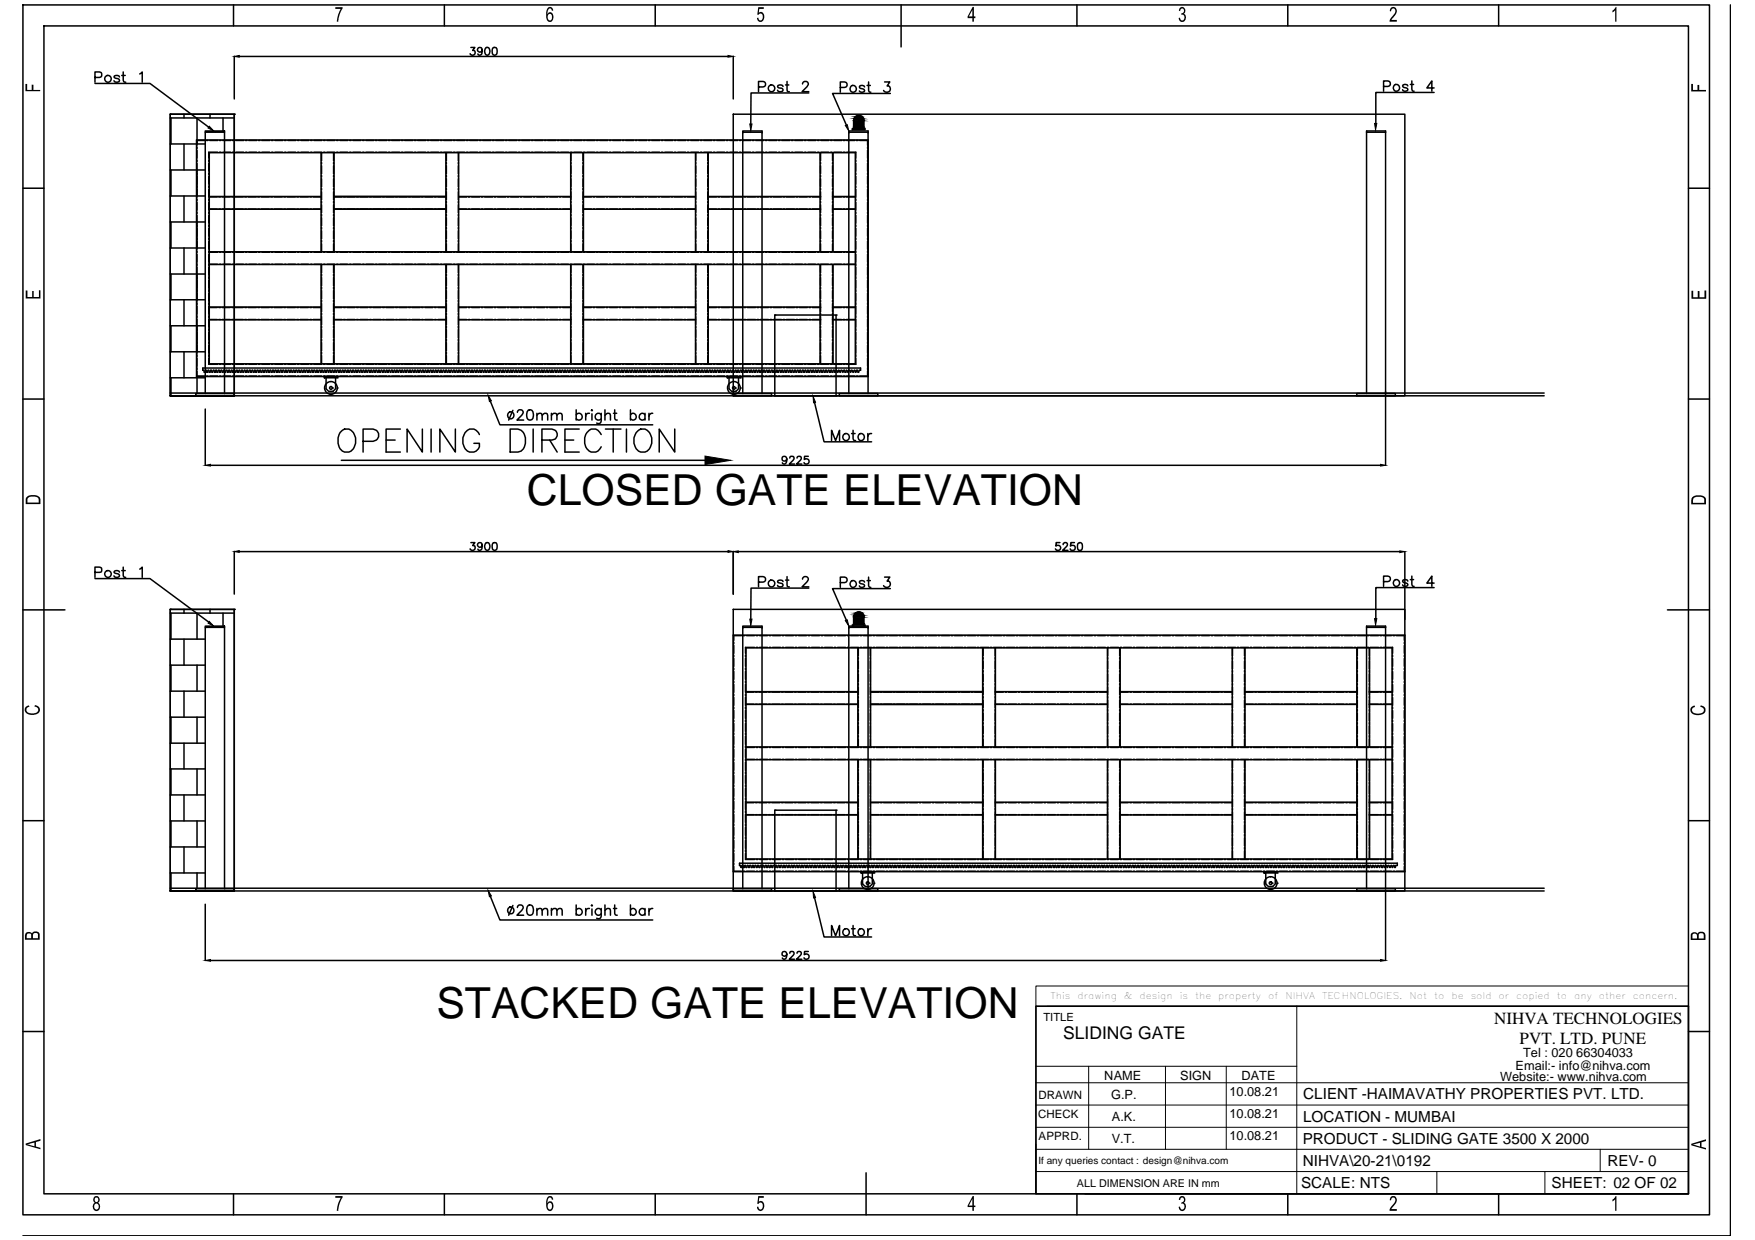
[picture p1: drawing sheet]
<svg xmlns="http://www.w3.org/2000/svg" width="297mm" height="210mm" viewBox="0 0 297 210" stroke-linecap="round" stroke-linejoin="round" font-family="sans-serif">
<defs><g id="words">
<g font-size="7.2">
<text x="89.2" y="85.4">CLOSED GATE ELEVATION</text>
<text x="73.9" y="172.2">STACKED GATE ELEVATION</text>
</g>
<text font-size="3" x="179.9" y="175.9">SLIDING GATE</text>
<g font-size="2.9">
<text x="252.9" y="173.4">NIHVA TECHNOLOGIES</text>
<text x="257.2" y="176.7">PVT. LTD. PUNE</text>
</g>
<g font-size="2.6">
<text x="220.5" y="189.9">LOCATION - MUMBAI</text>
<text x="220.6" y="186.1">CLIENT -HAIMAVATHY PROPERTIES PVT. LTD.</text>
<text x="220.5" y="197.3">NIHVA\20-21\0192</text>
<text x="220.5" y="193.6">PRODUCT - SLIDING GATE 3500 X 2000</text>
<text x="272.1" y="197.3">REV- 0</text>
<text x="220.2" y="201.1">SCALE: NTS</text>
<text x="262.6" y="201.1">SHEET: 02 OF 02</text>
</g>
<g font-size="2.2">
<text x="257.8" y="178.8">Tel : 020 66304033</text>
<text x="186.9" y="182.7">NAME</text>
<text x="188.1" y="186">G.P.</text>
<text x="199.8" y="182.7">SIGN</text>
<text x="208.1" y="185.4">10.08.21</text>
<text x="210.1" y="182.7">DATE</text>
<text x="253.9" y="183">Website:- www.nihva.com</text>
<text x="256.5" y="181">Email:- info@nihva.com</text>
<text x="188.2" y="189.7">A.K.</text>
<text x="208.1" y="189.2">10.08.21</text>
<text x="188.2" y="193.4">V.T.</text>
<text x="208.1" y="192.9">10.08.21</text>
</g>
<g font-size="1.9">
<text x="176.6" y="172.7">TITLE</text>
<text x="175.8" y="186">DRAWN</text>
<text x="175.7" y="189.3">CHECK</text>
<text x="175.8" y="193">APPRD.</text>
</g>
<text font-size="1.8" x="182.3" y="200.9">ALL DIMENSION ARE IN mm</text>
<text font-size="1.7" x="175.8" y="197">If any queries contact : design@nihva.com</text>
<g font-size="1.6">
<text x="177.8" y="169">This</text>
<text x="182.4" y="169">drawing</text>
<text x="190.2" y="169">&amp;</text>
<text x="192.9" y="169">design</text>
<text x="199.7" y="169">is</text>
<text x="202.3" y="169">the</text>
<text x="206.2" y="169">property</text>
<text x="214.6" y="169">of</text>
<text x="217.6" y="169">NIHVA</text>
<text x="223.8" y="169">TECHNOLOGIES.</text>
<text x="238.6" y="169">Not</text>
<text x="242.7" y="169">to</text>
<text x="245.7" y="169">be</text>
<text x="248.9" y="169">sold</text>
<text x="253.6" y="169">or</text>
<text x="256.6" y="169">copied</text>
<text x="263.5" y="169">to</text>
<text x="266.4" y="169">any</text>
<text x="270.6" y="169">other</text>
<text x="276.4" y="169">concern.</text>
</g>
</g></defs>
<!-- layer: 0 -->
<g fill="none" stroke="#000" stroke-width=".25">
<path d="M3.9 .8h285.4v204.8h-285.4zM7.4 4.4h278.4v197.7h-278.4zM16.1 14.1h9.3l9.9 7.4M16.1 13.1l1-.1 .1-.2v-.5l-.4-.1h-.7v1.7M20.2 13a.54 .54 0 0 0-.9 0l.2 .2 .6 .2 .1 .3a.54 .54 0 0 1-.9 0M20.6 12.8h.6M20.9 12.2v1.4v.2l.4 .1M23.7 12.5l.4-.3v1.7M28.8 19.3h10.9v47.7M28.8 19.3h.1M28.8 19.3v47.7M28.8 20h10.9"/>
<path d="M28.9 20v4.4M31.1 19.3v.7M33.3 20v4.6M35.5 19.3v.7M37.7 20v2.2M39.5 .8v3.6M39.7 19.3h.1M39.7 9.5v7.2M40.5 9.6h82.7M75.2 .8v3.6M79.7 8h.7l-.4 .5a.43 .43 0 0 1 .3 .7 .43 .43 0 0 1-.7-.1M81.6 8.5a.41 .41 0 0 1-.6 .3 .41 .41 0 0 1-.1-.7 .41 .41 0 0 1 .7 .1v.3a.61 .61 0 0 1-.5 .8l-.2-.2"/>
<path d="M82.2 8.1a.42 .42 0 0 1 .6 .2 .66 .66 0 0 1-.4 1 .84 .84 0 0 1-.2-1.2zM83.5 8.1a.47 .47 0 0 1 .6 .2v.8a.41 .41 0 0 1-.4 .2 .41 .41 0 0 1-.4-.2v-.5zM110.9 .8v3.6M124.1 19.3h113.7v47.7h-113.7zM124.1 9.5v7.2M128.4 14.7h.7a.47 .47 0 0 0 .5-.4 .47 .47 0 0 0-.5-.5h-.7v1.7M132.5 14.6a.54 .54 0 0 0-.9 0l.3 .3 .5 .1 .1 .3a.54 .54 0 0 1-.9 0M133 14.4h.5M133.2 13.8l.1 1.6 .3 .1M135.8 14.2l.1-.2a.51 .51 0 0 1 .9 .1l-.2 .6-.9 .8h1.2M136.9 15.7h-9.8v5.3M142.2 14.8h.7a.47 .47 0 0 0 .5-.5 .47 .47 0 0 0-.5-.4h-.7v1.7"/>
<path d="M146.3 14.7a.51 .51 0 0 0-.9 0l.3 .3 .5 .1 .1 .3a.56 .56 0 0 1-.9 0M146.8 14.5h.5M147 13.9v1.4l.1 .2 .3 .1M149.7 13.9h.9l-.5 .6a.58 .58 0 0 1 .5 1 .58 .58 0 0 1-1.1-.2M150.7 15.8h-9.8l2.3 5.4M152.5 .8v7.1M182.3 .8v3.6M218 .8v3.6M234.2 14.6h.7a.47 .47 0 0 0 .4-.4 .47 .47 0 0 0-.4-.5h-.7v1.7M238.3 14.5a.51 .51 0 0 0-.9 0l.2 .3 .6 .2 .1 .2a.51 .51 0 0 1-.9 0M238.7 14.3h.6M239 13.7v1.4v.3h.3"/>
<path d="M242.7 15.6h-9.8v5.3M242.7 14.9h-1.2l.8-1.2v1.7M253.6 .8v3.6M292.9 .8v208.4h-289M3.9 31.9h3.5M28.8 24.4h5.9M28.8 28.8h5.9M28.8 33.2h5.9M28.8 37.6h5.9M28.9 28.8v4.4M28.9 37.6v4.4M31.1 24.4v4.4"/>
<path d="M31.1 33.2v4.4M33.3 24.9v.2M33.3 25.4v1.4M33.3 27.1v.2M33.3 27.6v5.8M33.3 33.7v.2M33.3 34.2v1.4M33.3 35.9v.2M33.3 36.4v5.8M33.3 23.8h1.4M34.7 22.2h3.3v.2h-3.3zM34.7 22.4v44.2"/>
<path d="M35 23.8h.2M35.3 27.1v.2M35.3 27.6v1.4M35.3 29.3v.2M35.3 29.8v1.4M35.3 31.5v.2M35.3 32v1.4M35.3 33.7v.2M35.3 34.2v1.4M35.3 35.9v.2M35.3 36.4v1.4M35.3 38.1v.2"/>
<path d="M35.3 38.6v1.4M35.4 35.4h18.9M35.4 35.4h1.4M35.4 33.3h18.9M35.4 33.3h1.4M35.4 25.9h109.4v35.7h-109.4zM35.5 23.8h1.4M36.9 25.8h-1.6v1M37 35.4h.3M37 33.3h.3M37.2 23.8h.2M37.2 25.8h.2"/>
<path d="M37.6 35.4h1.4M37.6 33.3h1.4M37.7 23.8h1.4M37.7 25.8h1.4M38 22.4v44.2M39.2 35.4h.3M39.2 33.3h.3M39.4 23.8h.2M39.4 25.8h.2M39.8 35.4h1.4M39.8 33.3h1.4M39.9 23.8h1.4"/>
<path d="M39.9 25.8h1.4M41.4 35.4h.3M41.4 33.3h.3M41.6 23.8h.2M41.6 25.8h.2M42 35.4h1.4M42 33.3h1.4M42.1 23.8h1.4M42.1 25.8h1.4M43.6 35.4h.3M43.6 33.3h.3M43.8 23.8h.2"/>
<path d="M43.8 25.8h.2M44.2 35.4h1.4M44.2 33.3h1.4M44.3 23.8h1.4M44.3 25.8h1.4M45.8 35.4h.3M45.8 33.3h.3M46 23.8h.2M46 25.8h.2M46.4 35.4h1.4M46.4 33.3h1.4M46.5 23.8h1.4"/>
<path d="M46.5 25.8h1.4M48 35.4h.3M48 33.3h.3M48.2 23.8h.2M48.2 25.8h.2M48.6 35.4h1.4M48.6 33.3h1.4M48.7 23.8h1.4M48.7 25.8h1.4M50.2 35.4h.3M50.2 33.3h.3M50.4 23.8h.2"/>
<path d="M50.4 25.8h.2M50.8 35.4h1.4M50.8 33.3h1.4M50.9 23.8h1.4M50.9 25.8h1.4M52.4 35.4h.3M52.4 33.3h.3M52.6 23.8h.2M52.6 25.8h.2M53 35.4h1.3M53 33.3h1.3M53.1 23.8h1.4"/>
<path d="M53.1 25.8h1.4M54.3 25.9v16.7M54.4 25.9v1.3M54.4 27.5v.3M54.4 28.1v1.3M54.4 29.7v.3M54.4 30.3v1.3M54.4 31.9v.3M54.4 32.5v1.3M54.4 34.1v.3M54.4 34.7v1.3M54.4 36.3v.3"/>
<path d="M54.4 36.9v1.3M54.4 38.5v.3M54.4 39.1v1.3M54.8 23.8h.2M54.8 25.8h.2M55.3 23.8h1.4M55.3 25.8h1.4M56.5 25.9v1.3M56.5 27.5v.3M56.5 28.1v1.3M56.5 29.7v.3M56.5 30.3v1.3"/>
<path d="M56.5 31.9v.3M56.5 32.5v1.3M56.5 34.1v.3M56.5 34.7v1.3M56.5 36.3v.3M56.5 36.9v1.3M56.5 38.5v.3M56.5 39.1v1.3M56.5 25.9v16.7M56.5 35.4h19M56.5 35.4h1.4M56.5 33.3h19"/>
<path d="M56.5 33.3h1.4M57 23.8h.2M57 25.8h.2M57.5 23.8h1.4M57.5 25.8h1.4M58.2 35.4h.2M58.2 33.3h.2M58.7 35.4h1.4M58.7 33.3h1.4M59.2 23.8h.2M59.2 25.8h.2M59.7 23.8h1.4"/>
<path d="M59.7 25.8h1.4M60.4 35.4h.2M60.4 33.3h.2M60.9 35.4h1.4M60.9 33.3h1.4M61.4 23.8h.2M61.4 25.8h.2M61.9 23.8h1.4M61.9 25.8h1.4M62.6 35.4h.3M62.6 33.3h.3M63.1 35.4h1.4"/>
<path d="M63.1 33.3h1.4M63.5 23.8h.3M63.5 25.8h.3M64.1 23.8h1.4M64.1 25.8h1.4M64.8 35.4h.3M64.8 33.3h.3M65.3 35.4h1.4M65.3 33.3h1.4M65.7 23.8h.3M65.7 25.8h.3M66.3 23.8h1.4"/>
<path d="M66.3 25.8h1.4M67 35.4h.3M67 33.3h.3M67.5 35.4h1.4M67.5 33.3h1.4M67.9 23.8h.3M67.9 25.8h.3M68.5 23.8h1.4M68.5 25.8h1.4M69.2 35.4h.3M69.2 33.3h.3M69.7 35.4h1.4"/>
<path d="M69.7 33.3h1.4M70.1 23.8h.3M70.1 25.8h.3M70.7 23.8h1.4M70.7 25.8h1.4M71.4 35.4h.2M71.4 33.3h.2M71.9 35.4h1.4M71.9 33.3h1.4M72.3 23.8h.3M72.3 25.8h.3M72.9 23.8h1.4"/>
<path d="M72.9 25.8h1.4M73.6 35.4h.2M73.6 33.3h.2M74.1 35.4h1.4M74.1 33.3h1.4M74.5 23.8h.3M74.5 25.8h.3M75.1 23.8h1.4M75.1 25.8h1.4M75.5 25.9v16.7M75.6 25.9v1.3M75.6 27.5v.3"/>
<path d="M75.6 28.1v1.3M75.6 29.7v.3M75.6 30.3v1.3M75.6 31.9v.3M75.6 32.5v1.3M75.6 34.1v.3M75.6 34.7v1.3M75.6 36.3v.3M75.6 36.9v1.3M75.6 38.5v.3M75.6 39.1v1.3M76.7 23.8h.3"/>
<path d="M76.7 25.8h.3M77.3 23.8h1.4M77.3 25.8h1.4M77.6 25.9v1.3M77.6 27.5v.3M77.6 28.1v1.3M77.6 29.7v.3M77.6 30.3v1.3M77.6 31.9v.3M77.6 32.5v1.3M77.6 34.1v.3M77.6 34.7v1.3"/>
<path d="M77.6 36.3v.3M77.6 36.9v1.3M77.6 38.5v.3M77.6 39.1v1.3M77.6 25.9v16.7M77.6 35.4h19M77.6 35.4h1.4M77.6 33.3h19M77.6 33.3h1.4M78.9 23.8h.3M78.9 25.8h.3M79.3 35.4h.2"/>
<path d="M79.3 33.3h.2M79.5 23.8h1.4M79.5 25.8h1.4M79.8 35.4h1.4M79.8 33.3h1.4M81.1 23.8h.3M81.1 25.8h.3M81.5 35.4h.2M81.5 33.3h.2M81.7 23.8h1.4M81.7 25.8h1.4M82 35.4h1.4"/>
<path d="M82 33.3h1.4M83.3 23.8h.3M83.3 25.8h.3M83.7 35.4h.2M83.7 33.3h.2M83.9 23.8h1.4M83.9 25.8h1.4M84.2 35.4h1.4M84.2 33.3h1.4M85.5 23.8h.3M85.5 25.8h.3M85.9 35.4h.2"/>
<path d="M85.9 33.3h.2M86.1 23.8h1.4M86.1 25.8h1.4M86.4 35.4h1.4M86.4 33.3h1.4M87.7 23.8h.3M87.7 25.8h.3M88.1 35.4h.2M88.1 33.3h.2M88.3 23.8h1.4M88.3 25.8h1.4M88.6 35.4h1.4"/>
<path d="M88.6 33.3h1.4M89.9 23.8h.3M89.9 25.8h.3M90.3 35.4h.2M90.3 33.3h.2M90.5 23.8h1.4M90.5 25.8h1.4M90.8 35.4h1.4M90.8 33.3h1.4M92.1 23.8h.3M92.1 25.8h.3M92.5 35.4h.2"/>
<path d="M92.5 33.3h.2M92.7 23.8h1.4M92.7 25.8h1.4M93 35.4h1.4M93 33.3h1.4M94.3 23.8h.3M94.3 25.8h.3M94.7 35.4h.2M94.7 33.3h.2M94.9 23.8h1.4M94.9 25.8h1.4M95.2 35.4h1.4"/>
<path d="M95.2 33.3h1.4M96.5 23.8h.3M96.5 25.8h.3M96.6 25.9v16.7M96.6 25.9v1.3M96.6 27.5v.3M96.6 28.1v1.3M96.6 29.7v.3M96.6 30.3v1.3M96.6 31.9v.3M96.6 32.5v1.3M96.6 34.1v.3"/>
<path d="M96.6 34.7v1.3M96.6 36.3v.3M96.6 36.9v1.3M96.6 38.5v.3M96.6 39.1v1.3M97.1 23.8h1.4M97.1 25.8h1.4M98.7 25.9v1.3M98.7 27.5v.3M98.7 28.1v1.3M98.7 29.7v.3M98.7 30.3v1.3"/>
<path d="M98.7 31.9v.3M98.7 32.5v1.3M98.7 34.1v.3M98.7 34.7v1.3M98.7 36.3v.3M98.7 36.9v1.3M98.7 38.5v.3M98.7 39.1v1.3M98.7 35.4h19M98.7 35.4h1.4M98.7 33.3h19M98.7 33.3h1.4"/>
<path d="M98.7 25.9v16.7M98.7 23.8h.3M98.7 25.8h.3M99.3 23.8h1.4M99.3 25.8h1.4M100.4 35.4h.3M100.4 33.3h.3M101 35.4h1.3M101 33.3h1.3M101 23.8h.2M101 25.8h.2M101.5 23.8h1.4"/>
<path d="M101.5 25.8h1.4M102.6 35.4h.3M102.6 33.3h.3M103.2 35.4h1.3M103.2 33.3h1.3M103.2 23.8h.2M103.2 25.8h.2M103.7 23.8h1.4M103.7 25.8h1.4M104.8 35.4h.3M104.8 33.3h.3M105.4 35.4h1.3"/>
<path d="M105.4 33.3h1.3M105.4 23.8h.2M105.4 25.8h.2M105.9 23.8h1.4M105.9 25.8h1.4M107 35.4h.3M107 33.3h.3M107.6 35.4h1.3M107.6 33.3h1.3M107.6 23.8h.2M107.6 25.8h.2M108.1 23.8h1.4"/>
<path d="M108.1 25.8h1.4M109.2 35.4h.3M109.2 33.3h.3M109.8 35.4h1.3M109.8 33.3h1.3M109.8 23.8h.2M109.8 25.8h.2M110.3 23.8h1.4M110.3 25.8h1.4M111.4 35.4h.3M111.4 33.3h.3M112 35.4h1.3"/>
<path d="M112 33.3h1.3M112 23.8h.2M112 25.8h.2M112.5 23.8h1.4M112.5 25.8h1.4M113.6 35.4h.3M113.6 33.3h.3M114.1 35.4h1.4M114.1 33.3h1.4M114.2 23.8h.2M114.2 25.8h.2M114.7 23.8h1.4"/>
<path d="M114.7 25.8h1.4M115.8 35.4h.3M115.8 33.3h.3M116.3 35.4h1.4M116.3 33.3h1.4M116.4 23.8h.2M116.4 25.8h.2M116.9 23.8h1.4M116.9 25.8h1.4M117.7 25.9v16.7M117.8 25.9v1.3M117.8 27.5v.3"/>
<path d="M117.8 28.1v1.3M117.8 29.7v.3M117.8 30.3v1.3M117.8 31.9v.3M117.8 32.5v1.3M117.8 34.1v.3M117.8 34.7v1.3M117.8 36.3v.3M117.8 36.9v1.3M117.8 38.5v.3M117.8 39.1v1.3M118.6 23.8h.2"/>
<path d="M118.6 25.8h.2M119.1 23.8h1.4M119.1 25.8h1.4M119.8 25.9v1.3M119.8 27.5v.3M119.8 28.1v1.3M119.8 29.7v.3M119.8 30.3v1.3M119.8 31.9v.3M119.8 32.5v1.3M119.8 34.1v.3M119.8 34.7v1.3"/>
<path d="M119.8 36.3v.3M119.8 36.9v1.3M119.8 38.5v.3M119.8 39.1v1.3M119.9 35.4h19M119.9 35.4h1.4M119.9 33.3h19M119.9 33.3h1.4M119.9 25.9v16.7M120.8 23.8h.2M120.8 25.8h.2M121.3 23.8h1.4"/>
<path d="M121.3 25.8h1.4M121.5 35.4h.3M121.5 33.3h.3M122.1 35.4h1.4M122.1 33.3h1.4M123 23.8h.2M123 25.8h.2M123.5 23.8h1.4M123.5 25.8h1.4M123.7 35.4h.3M123.7 33.3h.3M124.3 35.4h1.4"/>
<path d="M124.3 33.3h1.4M125.2 23.8h.2M125.2 25.8h.2M125.7 22.5v-.3h3.3v44.4M125.7 23.8h1.4M125.7 25.8h1.4M125.9 35.4h.3M125.9 33.3h.3M126.5 35.4h1.4M126.5 33.3h1.4M127.4 23.8h.2M127.4 25.8h.2"/>
<path d="M127.9 23.8h1.4M127.9 25.8h1.4M128.1 35.4h.3M128.1 33.3h.3M128.7 35.4h1.4M128.7 33.3h1.4M129 22.4h-3.3v44.2M129.6 23.8h.2M129.6 25.8h.2M130.1 23.8h1.4M130.1 25.8h1.4M130.3 35.4h.3"/>
<path d="M130.3 33.3h.3M130.9 35.4h1.4M130.9 33.3h1.4M131.8 23.8h.2M131.8 25.8h.2M132.3 23.8h1.4M132.3 25.8h1.4M132.5 35.4h.3M132.5 33.3h.3M133.1 35.4h1.4M133.1 33.3h1.4M134 23.8h.2"/>
<path d="M134 25.8h.2M134.5 23.8h1.4M134.5 25.8h1.4M134.7 35.4h.3M134.7 33.3h.3M135.3 35.4h1.3M135.3 33.3h1.3M136.2 23.8h.2M136.2 25.8h.2M136.7 23.8h1.4M136.7 25.8h1.4M136.9 35.4h.3"/>
<path d="M136.9 33.3h.3M137.5 35.4h1.4M137.5 33.3h1.4M138.4 23.8h.2M138.4 25.8h.2M138.8 25.9v16.7M138.9 25.9v1.3M138.9 27.5v.3M138.9 28.1v1.3M138.9 29.7v.3M138.9 30.3v1.3M138.9 31.9v.3"/>
<path d="M138.9 32.5v1.3M138.9 34.1v.3M138.9 34.7v1.3M138.9 36.3v.3M138.9 36.9v1.3M138.9 38.5v.3M138.9 39.1v1.3M138.9 23.8h1.4M138.9 25.8h1.4M140.6 23.8h.2M140.6 25.8h.2M140.9 35.4h3.9"/>
<path d="M140.9 35.4h1.5M140.9 33.3h3.9M140.9 33.3h1.5M140.9 25.9v1.3M140.9 27.5v.3M140.9 28.1v1.3M140.9 29.7v.3M140.9 30.3v1.3M140.9 31.9v.3M140.9 32.5v1.3M140.9 34.1v.3M140.9 34.7v1.3"/>
<path d="M140.9 36.3v.3M140.9 36.9v1.3M140.9 38.5v.3M140.9 39.1v1.3M141 25.9v16.7M141.1 23.8h1.4M141.1 25.8h1.4M142.7 35.4h.3M142.7 33.3h.3M142.7 23.8h.3M142.7 25.8h.3M143.2 35.4h1.6"/>
<path d="M143.2 33.3h1.6M143.3 23.8h1.4M143.3 25.8h1.6v1M143.7 22.5v-.3h3.2v44.4M144.5 21.7h-.2v.3h2.1v-.3h-.2M144.5 21.5h1.7v.2h-1.7zM144.5 20.4v1.1M144.9 27.1v.2M144.9 27.6v1.4M144.9 29.3v.2M144.9 29.8v1.4M144.9 31.5v.2"/>
<path d="M144.9 32v1.4M144.9 33.7v.2M144.9 34.2v1.4M144.9 35.9v.2M144.9 36.4v1.4M144.9 38.1v.2M144.9 38.6v1.4M144.9 23.8h.3M145.5 23.8h1.3v.8M146.2 20.4v1.1M146.2 20.4a.87 .87 0 0 0-.8-.9 .87 .87 0 0 0-.9 .9M146.8 24.9v.2"/>
<path d="M146.8 25.4v1.4M146.8 27.1v.2M146.8 27.6v1.4M146.8 29.3v.2M146.8 29.8v1.4M146.8 31.5v.2M146.8 32v1.4M146.8 33.7v.2M146.8 34.2v1.4M146.8 35.9v.2M146.8 36.4v1.4M146.8 38.1v.2"/>
<path d="M146.8 38.6v1.4M146.9 22.4h-3.2v44.2M146.9 23.7h-113.6v40h113.6M231.3 22.4h3.2M285.8 31.9h3.5M28.8 42h5.9M28.8 46.4h5.9M28.8 50.7h5.9M28.8 55.1h5.9M28.8 59.5h5.9M28.9 46.4v4.3M28.9 55.1v4.4"/>
<path d="M31.1 42v4.4M31.1 50.7v4.4M31.1 59.5v4.5M33.3 42.5v.2M33.3 43v1.4M33.3 44.6v.3M33.3 45.2v5.8M33.3 51.3v.2M33.3 51.8v1.4M33.3 53.5v.2M33.3 54v5.8M35.3 40.3v.2"/>
<path d="M35.3 40.8v1.4M35.3 42.5v.2M35.3 43v1.4M35.3 44.6v.3M35.3 45.2v1.4M35.3 46.8v.3M35.3 47.4v1.4M35.3 49.1v.2M35.3 49.6v1.4M35.3 51.3v.2M35.3 51.8v1.4M35.3 53.5v.2"/>
<path d="M35.3 54v1.4M35.3 55.7v.3M35.3 56.2v1.4M35.3 57.9v.3M35.3 58.4v1.4M35.4 44.8h109.4M35.4 44.7h1.5M35.4 52h18.9M35.4 52.1h1.4M35.4 54.1h18.9M35.4 54.1h1.4M35.4 42.6h109.4"/>
<path d="M35.4 42.7h1.5M37 52.1h.3M37 54.1h.3M37.2 44.7h.2M37.2 42.7h.2M37.6 52.1h1.4M37.6 54.1h1.4M37.7 44.7h1.4M37.7 42.7h1.4M39.2 52.1h.3M39.2 54.1h.3M39.4 44.7h.2"/>
<path d="M39.4 42.7h.2M39.8 52.1h1.4M39.8 54.1h1.4M39.9 44.7h1.4M39.9 42.7h1.4M41.4 52.1h.3M41.4 54.1h.3M41.6 44.7h.2M41.6 42.7h.2M42 52.1h1.4M42 54.1h1.4M42.1 44.7h1.4"/>
<path d="M42.1 42.7h1.4M43.6 52.1h.3M43.6 54.1h.3M43.8 44.7h.2M43.8 42.7h.2M44.2 52.1h1.4M44.2 54.1h1.4M44.3 44.7h1.4M44.3 42.7h1.4M45.8 52.1h.3M45.8 54.1h.3M46 44.7h.2"/>
<path d="M46 42.7h.2M46.4 52.1h1.4M46.4 54.1h1.4M46.5 44.7h1.4M46.5 42.7h1.4M48 52.1h.3M48 54.1h.3M48.2 44.7h.2M48.2 42.7h.2M48.6 52.1h1.4M48.6 54.1h1.4M48.7 44.7h1.4"/>
<path d="M48.7 42.7h1.4M50.2 52.1h.3M50.2 54.1h.3M50.4 44.7h.2M50.4 42.7h.2M50.8 52.1h1.4M50.8 54.1h1.4M50.9 44.7h1.4M50.9 42.7h1.4M52.4 52.1h.3M52.4 54.1h.3M52.6 44.7h.2"/>
<path d="M52.6 42.7h.2M53 52.1h1.3M53 54.1h1.3M53.1 44.7h1.4M53.1 42.7h1.4M54.3 44.8v16.8M54.4 40.7v.3M54.4 41.3v1.3M54.4 44.8v1.4M54.4 46.4v.3M54.4 47v1.4M54.4 48.6v.3"/>
<path d="M54.4 49.2v1.4M54.4 50.8v.3M54.4 51.4v1.4M54.4 53v.3M54.4 53.6v1.4M54.4 55.2v.3M54.4 55.8v1.4M54.4 57.4v.3M54.4 58v1.4M54.4 59.6v.3M54.8 44.7h.2M54.8 42.7h.2"/>
<path d="M55.3 44.7h1.4M55.3 42.7h1.4M56.5 40.7v.3M56.5 41.3v1.3M56.5 44.8v1.4M56.5 46.4v.3M56.5 47v1.4M56.5 48.6v.3M56.5 49.2v1.4M56.5 50.8v.3M56.5 51.4v1.4M56.5 53v.3"/>
<path d="M56.5 53.6v1.4M56.5 55.2v.3M56.5 55.8v1.4M56.5 57.4v.3M56.5 58v1.4M56.5 59.6v.3M56.5 44.8v16.8M56.5 52h19M56.5 52.1h1.4M56.5 54.1h19M56.5 54.1h1.4M57 44.7h.2"/>
<path d="M57 42.7h.2M57.5 44.7h1.4M57.5 42.7h1.4M58.2 52.1h.2M58.2 54.1h.2M58.7 52.1h1.4M58.7 54.1h1.4M59.2 44.7h.2M59.2 42.7h.2M59.7 44.7h1.4M59.7 42.7h1.4M60.4 52.1h.2"/>
<path d="M60.4 54.1h.2M60.9 52.1h1.4M60.9 54.1h1.4M61.4 44.7h.2M61.4 42.7h.2M61.9 44.7h1.4M61.9 42.7h1.4M62.6 52.1h.3M62.6 54.1h.3M63.1 52.1h1.4M63.1 54.1h1.4M63.5 44.7h.3"/>
<path d="M63.5 42.7h.3M64.1 44.7h1.4M64.1 42.7h1.4M64.8 52.1h.3M64.8 54.1h.3M65.3 52.1h1.4M65.3 54.1h1.4M65.7 44.7h.3M65.7 42.7h.3M66.3 44.7h1.4M66.3 42.7h1.4M67 52.1h.3"/>
<path d="M67 54.1h.3M67.5 52.1h1.4M67.5 54.1h1.4M67.9 44.7h.3M67.9 42.7h.3M68.5 44.7h1.4M68.5 42.7h1.4M69.2 52.1h.3M69.2 54.1h.3M69.7 52.1h1.4M69.7 54.1h1.4M70.1 44.7h.3"/>
<path d="M70.1 42.7h.3M70.7 44.7h1.4M70.7 42.7h1.4M71.4 52.1h.2M71.4 54.1h.2M71.9 52.1h1.4M71.9 54.1h1.4M72.3 44.7h.3M72.3 42.7h.3M72.9 44.7h1.4M72.9 42.7h1.4M73.6 52.1h.2"/>
<path d="M73.6 54.1h.2M74.1 52.1h1.4M74.1 54.1h1.4M74.5 44.7h.3M74.5 42.7h.3M75.1 44.7h1.4M75.1 42.7h1.4M75.5 44.8v16.8M75.6 40.7v.3M75.6 41.3v1.3M75.6 44.8v1.4M75.6 46.4v.3"/>
<path d="M75.6 47v1.4M75.6 48.6v.3M75.6 49.2v1.4M75.6 50.8v.3M75.6 51.4v1.4M75.6 53v.3M75.6 53.6v1.4M75.6 55.2v.3M75.6 55.8v1.4M75.6 57.4v.3M75.6 58v1.4M75.6 59.6v.3"/>
<path d="M76.7 44.7h.3M76.7 42.7h.3M77.3 44.7h1.4M77.3 42.7h1.4M77.6 40.7v.3M77.6 41.3v1.3M77.6 44.8v1.4M77.6 46.4v.3M77.6 47v1.4M77.6 48.6v.3M77.6 49.2v1.4M77.6 50.8v.3"/>
<path d="M77.6 51.4v1.4M77.6 53v.3M77.6 53.6v1.4M77.6 55.2v.3M77.6 55.8v1.4M77.6 57.4v.3M77.6 58v1.4M77.6 59.6v.3M77.6 44.8v16.8M77.6 52h19M77.6 52.1h1.4M77.6 54.1h19"/>
<path d="M77.6 54.1h1.4M78.9 44.7h.3M78.9 42.7h.3M79.3 52.1h.2M79.3 54.1h.2M79.5 44.7h1.4M79.5 42.7h1.4M79.8 52.1h1.4M79.8 54.1h1.4M81.1 44.7h.3M81.1 42.7h.3M81.5 52.1h.2"/>
<path d="M81.5 54.1h.2M81.7 44.7h1.4M81.7 42.7h1.4M82 52.1h1.4M82 54.1h1.4M83.3 44.7h.3M83.3 42.7h.3M83.7 52.1h.2M83.7 54.1h.2M83.9 44.7h1.4M83.9 42.7h1.4M84.2 52.1h1.4"/>
<path d="M84.2 54.1h1.4M85.5 44.7h.3M85.5 42.7h.3M85.9 52.1h.2M85.9 54.1h.2M86.1 44.7h1.4M86.1 42.7h1.4M86.4 52.1h1.4M86.4 54.1h1.4M87.7 44.7h.3M87.7 42.7h.3M88.1 52.1h.2"/>
<path d="M88.1 54.1h.2M88.3 44.7h1.4M88.3 42.7h1.4M88.6 52.1h1.4M88.6 54.1h1.4M89.9 44.7h.3M89.9 42.7h.3M90.3 52.1h.2M90.3 54.1h.2M90.5 44.7h1.4M90.5 42.7h1.4M90.8 52.1h1.4"/>
<path d="M90.8 54.1h1.4M92.1 44.7h.3M92.1 42.7h.3M92.5 52.1h.2M92.5 54.1h.2M92.7 44.7h1.4M92.7 42.7h1.4M93 52.1h1.4M93 54.1h1.4M94.3 44.7h.3M94.3 42.7h.3M94.7 52.1h.2"/>
<path d="M94.7 54.1h.2M94.9 44.7h1.4M94.9 42.7h1.4M95.2 52.1h1.4M95.2 54.1h1.4M96.5 44.7h.3M96.5 42.7h.3M96.6 44.8v16.8M96.6 40.7v.3M96.6 41.3v1.3M96.6 44.8v1.4M96.6 46.4v.3"/>
<path d="M96.6 47v1.4M96.6 48.6v.3M96.6 49.2v1.4M96.6 50.8v.3M96.6 51.4v1.4M96.6 53v.3M96.6 53.6v1.4M96.6 55.2v.3M96.6 55.8v1.4M96.6 57.4v.3M96.6 58v1.4M96.6 59.6v.3"/>
<path d="M97.1 44.7h1.4M97.1 42.7h1.4M98.7 40.7v.3M98.7 41.3v1.3M98.7 44.8v1.4M98.7 46.4v.3M98.7 47v1.4M98.7 48.6v.3M98.7 49.2v1.4M98.7 50.8v.3M98.7 51.4v1.4M98.7 53v.3"/>
<path d="M98.7 53.6v1.4M98.7 55.2v.3M98.7 55.8v1.4M98.7 57.4v.3M98.7 58v1.4M98.7 59.6v.3M98.7 44.7h.3M98.7 52h19M98.7 52.1h1.4M98.7 54.1h19M98.7 54.1h1.4M98.7 42.7h.3"/>
<path d="M98.7 44.8v16.8M99.3 44.7h1.4M99.3 42.7h1.4M100.4 52.1h.3M100.4 54.1h.3M101 44.7h.2M101 52.1h1.3M101 54.1h1.3M101 42.7h.2M101.5 44.7h1.4M101.5 42.7h1.4M102.6 52.1h.3"/>
<path d="M102.6 54.1h.3M103.2 44.7h.2M103.2 52.1h1.3M103.2 54.1h1.3M103.2 42.7h.2M103.7 44.7h1.4M103.7 42.7h1.4M104.8 52.1h.3M104.8 54.1h.3M105.4 44.7h.2M105.4 52.1h1.3M105.4 54.1h1.3"/>
<path d="M105.4 42.7h.2M105.9 44.7h1.4M105.9 42.7h1.4M107 52.1h.3M107 54.1h.3M107.6 44.7h.2M107.6 52.1h1.3M107.6 54.1h1.3M107.6 42.7h.2M108.1 44.7h1.4M108.1 42.7h1.4M109.2 52.1h.3"/>
<path d="M109.2 54.1h.3M109.8 44.7h.2M109.8 52.1h1.3M109.8 54.1h1.3M109.8 42.7h.2M110.3 44.7h1.4M110.3 42.7h1.4M111.4 52.1h.3M111.4 54.1h.3M112 44.7h.2M112 52.1h1.3M112 54.1h1.3"/>
<path d="M112 42.7h.2M112.5 44.7h1.4M112.5 42.7h1.4M113.6 52.1h.3M113.6 54.1h.3M114.1 52.1h1.4M114.1 54.1h1.4M114.2 44.7h.2M114.2 42.7h.2M114.7 44.7h1.4M114.7 42.7h1.4M115.8 52.1h.3"/>
<path d="M115.8 54.1h.3M116.3 52.1h1.4M116.3 54.1h1.4M116.4 44.7h.2M116.4 42.7h.2M116.9 44.7h1.4M116.9 42.7h1.4M117.7 44.8v16.8M117.8 40.7v.3M117.8 41.3v1.3M117.8 44.8v1.4M117.8 46.4v.3"/>
<path d="M117.8 47v1.4M117.8 48.6v.3M117.8 49.2v1.4M117.8 50.8v.3M117.8 51.4v1.4M117.8 53v.3M117.8 53.6v1.4M117.8 55.2v.3M117.8 55.8v1.4M117.8 57.4v.3M117.8 58v1.4M117.8 59.6v.3"/>
<path d="M118.6 44.7h.2M118.6 42.7h.2M119.1 44.7h1.4M119.1 42.7h1.4M119.8 40.7v.3M119.8 41.3v1.3M119.8 44.8v1.4M119.8 46.4v.3M119.8 47v1.4M119.8 48.6v.3M119.8 49.2v1.4M119.8 50.8v.3"/>
<path d="M119.8 51.4v1.4M119.8 53v.3M119.8 53.6v1.4M119.8 55.2v.3M119.8 55.8v1.4M119.8 57.4v.3M119.8 58v1.4M119.8 59.6v.3M119.9 52h19M119.9 52.1h1.4M119.9 54.1h19M119.9 54.1h1.4"/>
<path d="M119.9 44.8v16.8M120.8 44.7h.2M120.8 42.7h.2M121.3 44.7h1.4M121.3 42.7h1.4M121.5 52.1h.3M121.5 54.1h.3M122.1 52.1h1.4M122.1 54.1h1.4M123 44.7h.2M123 42.7h.2M123.5 44.7h1.4"/>
<path d="M123.5 42.7h1.4M123.7 52.1h.3M123.7 54.1h.3M124.3 52.1h1.4M124.3 54.1h1.4M125.2 44.7h.2M125.2 42.7h.2M125.7 44.7h1.4M125.7 42.7h1.4M125.9 52.1h.3M125.9 54.1h.3M126.5 52.1h1.4"/>
<path d="M126.5 54.1h1.4M127.4 44.7h.2M127.4 42.7h.2M127.9 44.7h1.4M127.9 42.7h1.4M128.1 52.1h.3M128.1 54.1h.3M128.7 52.1h1.4M128.7 54.1h1.4M129.6 44.7h.2M129.6 42.7h.2M130.1 44.7h1.4"/>
<path d="M130.1 42.7h1.4M130.3 52.1h.3M130.3 54.1h.3M130.9 52.1h1.4M130.9 54.1h1.4M131.1 53.3h10.4v13.7h-10.4zM131.1 53.3h.1M131.8 44.7h.2M131.8 42.7h.2M132.3 44.7h1.4M132.3 42.7h1.4M132.5 52.1h.3"/>
<path d="M132.5 54.1h.3M133.1 52.1h1.4M133.1 54.1h1.4M134 44.7h.2M134 42.7h.2M134.5 44.7h1.4M134.5 42.7h1.4M134.7 52.1h.3M134.7 54.1h.3M135.3 52.1h1.3M135.3 54.1h1.3M136.2 44.7h.2"/>
<path d="M136.2 42.7h.2M136.7 44.7h1.4M136.7 42.7h1.4M136.9 52.1h.3M136.9 54.1h.3M137.5 52.1h1.4M137.5 54.1h1.4M138.4 44.7h.2M138.4 42.7h.2M138.8 44.8v16.8M138.9 40.7v.3M138.9 41.3v1.3"/>
<path d="M138.9 44.8v1.4M138.9 46.4v.3M138.9 47v1.4M138.9 48.6v.3M138.9 49.2v1.4M138.9 50.8v.3M138.9 51.4v1.4M138.9 53v.3M138.9 53.6v1.4M138.9 55.2v.3M138.9 55.8v1.4M138.9 57.4v.3"/>
<path d="M138.9 58v1.4M138.9 59.6v.3M138.9 44.7h1.4M138.9 42.7h1.4M140.6 44.7h.2M140.6 42.7h.2M140.9 52h3.9M140.9 52.1h1.5M140.9 54.1h3.9M140.9 54.1h1.5M140.9 40.7v.3M140.9 41.3v1.3"/>
<path d="M140.9 44.8v1.4M140.9 46.4v.3M140.9 47v1.4M140.9 48.6v.3M140.9 49.2v1.4M140.9 50.8v.3M140.9 51.4v1.4M140.9 53v.3M140.9 53.6v1.4M140.9 55.2v.3M140.9 55.8v1.4M140.9 57.4v.3"/>
<path d="M140.9 58v1.4M140.9 59.6v.3M141 44.8v16.8M141.1 44.7h1.4M141.1 42.7h1.4M141.5 53.3h.1M142.7 52.1h.3M142.7 54.1h.3M142.7 44.7h.3M142.7 42.7h.3M143.2 52.1h1.6M143.2 54.1h1.6"/>
<path d="M143.3 44.7h1.5M143.3 42.7h1.5M144.9 40.3v.2M144.9 40.8v1.4M144.9 42.5v.2M144.9 43v1.4M144.9 44.6v.3M144.9 45.2v1.4M144.9 46.8v.3M144.9 47.4v1.4M144.9 49.1v.2M144.9 49.6v1.4"/>
<path d="M144.9 51.3v.2M144.9 51.8v1.4M144.9 53.5v.2M144.9 54v1.4M144.9 55.7v.3M144.9 56.2v1.4M144.9 57.9v.3M144.9 58.4v1.4M146.8 40.3v.2M146.8 40.8v1.4M146.8 42.5v.2M146.8 43v1.4"/>
<path d="M146.8 44.6v.3M146.8 45.2v1.4M146.8 46.8v.3M146.8 47.4v1.4M146.8 49.1v.2M146.8 49.6v1.4M146.8 51.3v.2M146.8 51.8v1.4M146.8 53.5v.2M146.8 54v1.4M146.8 55.7v.3M146.8 56.2v1.4"/>
<path d="M146.8 57.9v.3M146.8 58.4v1.4M3.9 67.5h3.5M28.8 67v-47.7h10.9v47.7h-10.9h10.9M28.8 64h5.9M28.8 67h232.6M28.8 66.5h232.6M28.9 64v3M33.1 67v-.4h6.6v.4M33.3 60.1v.3M33.3 60.6v1.4M33.3 62.3v.3"/>
<path d="M33.3 62.8v.9h1.4M33.3 64v2.5M34.3 62.3h111.4v.4h-.3l-.1 .3-.2-.3h-.1l-.1 .3h-.1l-.1-.3h-.1l-.1 .3h-.2v-.3h-.2l-.1 .3-.2-.3h-.1l-.1 .3h-.1l-.1-.3h-.2v.3h-.2l-.1-.3h-.1l-.1 .3-.2-.3h-.1l-.1 .3h-.2v-.3h-.2l-.1 .3h-.1l-.1-.3h-.1l-.1 .3-.2-.3h-.2v.3h-.2l-.1-.3h-.1l-.1 .3h-.1l-.1-.3h-.1l-.1 .3-.2-.3h-.2l-.1 .3h-.1l-.1-.3h-.1l-.1 .3h-.1l-.1-.3h-.1l-.1 .3-.2-.3h-.2l-.1 .3h-.1l-.1-.3h-.1l-.1 .3h-.1l-.1-.3h-.1l-.2 .3-.1-.3h-.2l-.1 .3h-.1l-.1-.3h-.1l-.1 .3h-.1l-.1-.3h-.1l-.2 .3-.1-.3h-.2l-.1 .3h-.1l-.1-.3h-.1l-.1 .3h-.1l-.1-.3h-.2l-.1 .3-.2-.3h-.1l-.1 .3h-.1l-.1-.3h-.1l-.1 .3h-.2v-.3h-.2l-.1 .3-.2-.3h-.1l-.1 .3h-.1l-.1-.3h-.2v.3h-.2l-.1-.3h-.1l-.1 .3-.2-.3h-.1l-.1 .3h-.2v-.3h-.2l-.1 .3h-.1l-.1-.3h-.1l-.1 .3-.2-.3h-.2v.3h-.2l-.1-.3h-.1l-.1 .3h-.1l-.1-.3h-.1l-.1 .3-.2-.3h-.2l-.1 .3h-.1l-.1-.3h-.1l-.1 .3h-.1l-.1-.3h-.1l-.1 .3-.2-.3h-.2l-.1 .3h-.1l-.1-.3h-.1l-.1 .3h-.1l-.1-.3h-.1l-.2 .3-.1-.3h-.2l-.1 .3h-.1l-.1-.3h-.1l-.1 .3h-.1l-.1-.3h-.1l-.1 .3h-.2v-.3h-.2l-.1 .3h-.1l-.1-.3h-.1l-.1 .3h-.1l-.1-.3h-.2v.3h-.2l-.1-.3h-.1l-.1 .3h-.1l-.1-.3h-.1l-.1 .3h-.2v-.3h-.2l-.1 .3h-.1l-.1-.3h-.1l-.1 .3h-.1l-.1-.3h-.2v.3h-.2l-.1-.3h-.1l-.1 .3h-.1l-.1-.3h-.1l-.1 .3h-.2v-.3h-.2l-.1 .3h-.1l-.1-.3h-.1l-.1 .3h-.1l-.1-.3h-.2v.3h-.2l-.1-.3h-.1l-.1 .3h-.1l-.1-.3h-.1l-.1 .3h-.1l-.1-.3h-.2l-.1 .3h-.1l-.1-.3h-.1l-.1 .3h-.1l-.1-.3h-.1l-.1 .3h-.1l-.1-.3h-.2l-.1 .3h-.1l-.1-.3h-.1l-.1 .3h-.1l-.1-.3h-.1l-.1 .3h-.1l-.1-.3h-.2l-.1 .3h-.1l-.1-.3h-.1l-.1 .3h-.1l-.1-.3h-.1l-.1 .3h-.2v-.3h-.2l-.1 .3h-.1l-.1-.3h-.1l-.1 .3h-.1l-.1-.3h-.2v.3h-.2v-.3h-.2l-.1 .3h-.1l-.1-.3h-.1l-.1 .3h-.2v-.3h-.2v.3h-.2l-.1-.3h-.1l-.1 .3h-.1l-.1-.3h-.2v.3h-.2l-.1-.3h-.1l-.1 .3h-.1l-.1-.3h-.1l-.1 .3h-.2v-.3h-.2l-.1 .3h-.1l-.1-.3h-.1l-.1 .3h-.1l-.1-.3h-.2v.3h-.2l-.1-.3h-.1l-.1 .3h-.1l-.1-.3h-.1l-.1 .3h-.1l-.1-.3h-.2l-.1 .3h-.1l-.1-.3h-.1l-.1 .3h-.1l-.1-.3h-.1l-.1 .3h-.1l-.1-.3h-.2l-.1 .3h-.1l-.1-.3h-.1l-.1 .3h-.1l-.1-.3h-.1l-.1 .3h-.1l-.1-.3h-.2l-.1 .3h-.1l-.1-.3h-.1l-.1 .3h-.1l-.1-.3h-.1l-.1 .3h-.2v-.3h-.2l-.1 .3h-.1l-.1-.3h-.1l-.1 .3h-.1l-.1-.3h-.2v.3h-.2v-.3h-.2l-.1 .3h-.1l-.1-.3h-.1l-.1 .3h-.2v-.3h-.2v.3h-.2l-.1-.3h-.1l-.1 .3h-.1l-.1-.3h-.2v.3h-.2v-.3h-.2l-.1 .3h-.1l-.1-.3h-.1l-.1 .3h-.2v-.3h-.2v.3h-.2l-.1-.3h-.1l-.1 .3h-.1l-.1-.3h-.2v.3h-.2l-.1-.3h-.1l-.1 .3h-.1l-.1-.3h-.1l-.1 .3h-.1l-.1-.3h-.2l-.1 .3h-.1l-.1-.3h-.1l-.1 .3h-.1l-.1-.3h-.1l-.1 .3h-.1l-.1-.3h-.2l-.1 .3h-.1l-.1-.3h-.1l-.1 .3h-.1l-.1-.3h-.1l-.1 .3h-.1l-.1-.3h-.2l-.1 .3h-.1l-.1-.3h-.1l-.1 .3h-.1l-.1-.3h-.1l-.1 .3h-.1l-.1-.3h-.2l-.1 .3h-.1l-.1-.3h-.1l-.1 .3h-.1l-.1-.3h-.2v.3h-.2v-.3h-.2l-.1 .3h-.1l-.1-.3h-.1l-.1 .3h-.2v-.3h-.2v.3h-.2l-.1-.3h-.1l-.1 .3h-.1l-.1-.3h-.2v.3h-.2v-.3h-.2l-.1 .3h-.1l-.1-.3h-.1l-.1 .3h-.2v-.3h-.2v.3h-.2l-.1-.3h-.1l-.1 .3h-.1l-.1-.3h-.2v.3h-.2v-.3h-.2l-.1 .3h-.1l-.1-.3h-.1l-.1 .3h-.1l-.1-.3h-.2v.3l-.3-.3h-.1l-.1 .3h-.1l-.1-.3h-.1l-.1 .3h-.1l-.1-.3h-.2l-.1 .3-.2-.3h-.1l-.1 .3h-.1l-.1-.3h-.1l-.1 .3h-.1l-.1-.3h-.2l-.1 .3-.2-.3h-.1l-.1 .3h-.1l-.1-.3h-.1l-.1 .3h-.1l-.1-.3h-.2l-.1 .3-.2-.3h-.1l-.1 .3h-.1l-.1-.3h-.1l-.1 .3h-.2v-.3h-.2l-.1 .3-.2-.3h-.1l-.1 .3h-.1l-.1-.3h-.2v.3h-.2l-.1-.3h-.1l-.1 .3-.2-.3h-.2v.3h-.2v-.3h-.2l-.1 .3h-.1l-.1-.3h-.1l-.1 .3-.2-.3h-.2v.3h-.2l-.1-.3h-.1l-.1 .3h-.1l-.1-.3h-.2v.3l-.2-.3h-.2l-.1 .3h-.1l-.1-.3h-.1l-.1 .3h-.1l-.1-.3h-.2v.3l-.3-.3h-.1l-.1 .3h-.1l-.1-.3h-.1l-.1 .3h-.1l-.1-.3h-.2l-.1 .3-.2-.3h-.1l-.1 .3h-.1l-.1-.3h-.1l-.1 .3h-.1l-.1-.3h-.2l-.1 .3-.2-.3h-.1l-.1 .3h-.1l-.1-.3h-.1l-.1 .3h-.1l-.1-.3h-.2l-.1 .3-.2-.3h-.1l-.1 .3h-.1l-.1-.3h-.1l-.1 .3h-.2v-.3h-.2l-.1 .3-.2-.3h-.1l-.1 .3h-.1l-.1-.3h-.2v.3h-.2l-.1-.3h-.1l-.1 .3-.2-.3h-.1l-.1 .3h-.2v-.3h-.2l-.1 .3h-.1l-.1-.3h-.1l-.1 .3-.2-.3h-.2v.3h-.2l-.1-.3h-.1l-.1 .3h-.1l-.1-.3h-.2v.3l-.2-.3h-.2l-.1 .3h-.1l-.1-.3h-.1l-.1 .3h-.1l-.1-.3h-.2v.3l-.3-.3h-.1l-.1 .3h-.1l-.1-.3h-.1l-.1 .3h-.1l-.1-.3h-.2l-.1 .3-.2-.3h-.1l-.1 .3h-.1l-.1-.3h-.1l-.1 .3h-.1l-.1-.3h-.2l-.1 .3-.2-.3h-.1l-.1 .3h-.1l-.1-.3h-.1l-.1 .3h-.1l-.1-.3h-.2l-.1 .3-.2-.3h-.1l-.1 .3h-.1l-.1-.3h-.1l-.1 .3h-.2v-.3h-.2l-.1 .3-.2-.3h-.1l-.1 .3h-.1l-.1-.3h-.2v.3h-.2l-.1-.3h-.1l-.1 .3-.2-.3h-.1l-.1 .3h-.2v-.3h-.2l-.1 .3h-.1l-.1-.3h-.1l-.1 .3-.2-.3h-.2v.3h-.2l-.1-.3h-.1l-.1 .3h-.1l-.1-.3h-.1l-.1 .3-.2-.3h-.2l-.1 .3h-.1l-.1-.3h-.1l-.1 .3h-.1l-.1-.3h-.2v.3l-.2-.3h-.2l-.1 .3h-.1l-.1-.3h-.1l-.1 .3h-.1l-.1-.3h-.2l-.1 .3-.1-.3h-.2l-.1 .3h-.1l-.1-.3h-.1l-.1 .3h-.1l-.1-.3h-.2l-.1 .3-.1-.3h-.2l-.1 .3h-.1l-.1-.3h-.1l-.1 .3h-.1l-.1-.3h-.2l-.1 .3-.2-.3h-.1l-.1 .3h-.1l-.1-.3h-.1l-.1 .3h-.2v-.3h-.2l-.1 .3-.2-.3h-.1l-.1 .3h-.1l-.1-.3h-.2v.3h-.2l-.1-.3h-.1l-.1 .3-.2-.3h-.1l-.1 .3h-.2v-.3h-.2l-.1 .3h-.1l-.1-.3h-.1l-.1 .3-.2-.3h-.2v.3h-.2l-.1-.3h-.1l-.1 .3h-.1l-.1-.3h-.1l-.1 .3-.2-.3h-.2l-.1 .3h-.1l-.1-.3h-.1l-.1 .3h-.1l-.1-.3h-.2v.3l-.2-.3h-.2l-.1 .3h-.1l-.1-.3h-.1l-.1 .3h-.1l-.1-.3h-.1l-.2 .3-.1-.3h-.2l-.1 .3h-.1l-.1-.3h-.1l-.1 .3h-.1l-.1-.3h-.1l-.2 .3-.1-.3h-.2l-.1 .3h-.1l-.1-.3h-.1l-.1 .3h-.1l-.1-.3h-.2l-.1 .3-.2-.3h-.1l-.1 .3h-.1l-.1-.3h-.1l-.1 .3h-.2v-.3h-.2l-.1 .3-.2-.3h-.1l-.1 .3h-.1l-.1-.3h-.2v.3h-.2l-.1-.3h-.1l-.1 .3-.2-.3h-.1l-.1 .3h-.2v-.3h-.2l-.1 .3h-.1l-.1-.3h-.1l-.1 .3-.2-.3h-.2v.3h-.2l-.1-.3h-.1l-.1 .3h-.1l-.1-.3h-.1l-.1 .3-.2-.3h-.2l-.1 .3h-.1l-.1-.3h-.1l-.1 .3h-.1l-.1-.3h-.1l-.2 .3-.1-.3h-.2zM34.7 69.2v9.6M35 63.7h.2M35.3 60.1v.3M35.3 60.6v1.1h1.6M35.5 63.7h1.4M35.6 78.8h198.1M37.2 63.7h.2M37.2 61.7h.2M37.7 63.7h1.4"/>
<path d="M37.7 61.7h1.4M39.4 63.7h.2M39.4 61.7h.2M39.9 63.7h1.4M39.9 61.7h1.4M41.6 63.7h.2M41.6 61.7h.2M42.1 63.7h1.4M42.1 61.7h1.4M43.8 63.7h.2M43.8 61.7h.2M44.3 63.7h1.4"/>
<path d="M44.3 61.7h1.4M46 63.7h.2M46 61.7h.2M46.5 63.7h1.4M46.5 61.7h1.4M48.2 63.7h.2M48.2 61.7h.2M48.7 63.7h1.4M48.7 61.7h1.4M50.4 63.7h.2M50.4 61.7h.2M50.9 63.7h1.4"/>
<path d="M50.9 61.7h1.4M52.6 63.7h.2M52.6 61.7h.2M53.1 63.7h1.4M53.1 61.7h1.4M54.4 60.2v1.4M54.8 63.7h.2M54.8 61.7h.2M54.9 63.7h2.2v.3h-2.2zM54.9 63.7h.1M55.2 64v1.8l.4 .4h.8l.4-.4v-1.8M55.3 63.7h1.4"/>
<path d="M55.3 61.7h1.4M56.2 65.7h.1M56.5 60.2v1.4M57 63.7h.2M57 61.7h.2M57.1 64h.1M57.1 63.7h.1M57.1 65.7h.1M57.5 63.7h1.4M57.5 61.7h1.4M57.6 73.2a1.33 1.33 0 0 1 1.3-.6 1.33 1.33 0 0 1 1.1 1 2.15 2.15 0 0 1-1 2.9 1.48 1.48 0 0 1-1.8-1.5v-.9zM57.8 77.9h61.5"/>
<path d="M59.2 63.7h.2M59.2 61.7h.2M59.7 63.7h1.4M59.7 61.7h1.4M61.4 63.7h.2M61.4 61.7h.2M61.5 74.7h1.6a1.04 1.04 0 0 0 1-1 1.04 1.04 0 0 0-1-1.1h-1.6v3.9M61.9 63.7h1.4M61.9 61.7h1.4M63.5 63.7h.3M63.5 61.7h.3M64.1 63.7h1.4"/>
<path d="M64.1 61.7h1.4M65.3 74.5h1.6M65.7 63.7h.3M65.7 61.7h.3M66.3 63.7h1.4M66.3 61.7h1.4M67.8 72.6h-2.5v3.9h2.5M67.9 63.7h.3M67.9 61.7h.3M68.5 63.7h1.4M68.5 61.7h1.4M70.1 63.7h.3"/>
<path d="M70.1 61.7h.3M70.7 63.7h1.4M70.7 61.7h1.4M71.5 72.6v3.9l-2.6-3.9v3.9M72.3 63.7h.3M72.3 61.7h.3M72.9 63.7h1.4M72.9 61.7h1.4M73 72.6v3.9M74.5 63.7h.3M74.5 61.7h.3M75.1 63.7h1.4"/>
<path d="M75.1 61.7h1.4M75.6 60.2v1.4M76.7 63.7h.3M76.7 61.7h.3M77.1 72.6v3.9l-2.6-3.9v3.9M77.3 63.7h1.4M77.3 61.7h1.4M77.6 60.2v1.4M78.9 63.7h.3M78.9 61.7h.3M79.5 63.7h1.4M79.5 61.7h1.4"/>
<path d="M81.1 73.6a1.34 1.34 0 0 0-1.3-1 1.34 1.34 0 0 0-1.2 1 2.15 2.15 0 0 0 .9 2.9 1.3 1.3 0 0 0 1.6-1.5h-.9M81.1 63.7h.3M81.1 61.7h.3M81.7 63.7h1.4M81.7 61.7h1.4M83 67.9l1.6 4h25.9M83.3 63.7h.3M83.3 61.7h.3M83.9 63.7h1.4M83.9 61.7h1.4M85.5 63.7h.3M85.5 61.7h.3"/>
<path d="M86.1 63.7h1.4M86.1 61.7h1.4M86.3 72.6h1.4a2.15 2.15 0 0 1 .9 3.4l-.4 .4-.5 .1h-1.4zM86.8 69.5l-.7 1.6M87.6 69.8l.3-.4 .5 .1a.4 .4 0 0 1 .1 .5l-1 1.1h1.1M87.7 63.7h.3M87.7 61.7h.3M88.3 63.7h1.4M88.3 61.7h1.4M89.4 69.5a.54 .54 0 0 1 .8 .2 1.37 1.37 0 0 1-.2 1.3 .55 .55 0 0 1-.8-.2 1.47 1.47 0 0 1 .2-1.3zM89.9 63.7h.3M89.9 61.7h.3"/>
<path d="M90.2 72.6v3.9M90.5 63.7h1.4M90.5 61.7h1.4M90.9 70.3l.4-.3h.4l.1 1.1M90.9 70v1.1M91.7 74.5h1.7l.6-.2a.95 .95 0 0 0 0-1.5l-.6-.2h-1.7v3.9M91.8 70.3l.4-.3h.4l.1 1.1M92.1 63.7h.3M92.1 61.7h.3M92.7 63.7h1.4M92.7 61.7h1.4M93 74.5l1.3 2"/>
<path d="M93.3 70.3l.5-.3h.4l.1 1.1M93.3 70v1.1M94.3 70.3l.3-.3h.5l.1 1.1M94.3 63.7h.3M94.3 61.7h.3M94.9 63.7h1.4M94.9 61.7h1.4M95.6 74.5h1.5M96.5 63.7h.3M96.5 61.7h.3M96.6 60.2v1.4M97.1 63.7h1.4"/>
<path d="M97.1 61.7h1.4M97.5 70.2a.57 .57 0 0 1 .9-.1 .57 .57 0 0 1 0 .9 .57 .57 0 0 1-.9-.1M97.5 69.4v1.7M98 72.6h-2.4v3.9h2.4M98.7 60.2v1.4M98.7 63.7h.3M98.7 61.7h.3M99.1 70v1.1M99.3 63.7h1.4M99.3 61.7h1.4M99.8 70a.52 .52 0 0 0-.7 .5M100.2 69.4l.1 .1h-.1h-.1z"/>
<path d="M100.2 70v1.1M101 63.7h.2M101 61.7h.2M101.5 63.7h1.4M101.5 61.7h1.4M101.8 73.6a1.37 1.37 0 0 0-1.4-1 1.37 1.37 0 0 0-1.3 1 2.15 2.15 0 0 0 1 2.9 1.37 1.37 0 0 0 1.7-.9M101.8 70v1.3a.47 .47 0 0 1-.3 .4 .47 .47 0 0 1-.5-.1M101.8 70.2a.57 .57 0 0 0-.9-.1 .57 .57 0 0 0 0 .9 .57 .57 0 0 0 .9-.1M102.4 70.3l.4-.3h.4l.1 1.1M102.4 69.4v1.7M102.5 72.6h2.6M103.2 63.7h.2"/>
<path d="M103.2 61.7h.2M103.7 63.7h1.4M103.7 61.7h1.4M103.8 72.6v3.9M103.8 70h.6M104 69.4v1.4l.1 .2 .4 .1M105.4 63.7h.2M105.4 61.7h.2M105.9 63.7h1.4M105.9 61.7h1.4M106 72.6v3.9M106.7 70.2a.55 .55 0 0 1 .8 0 .55 .55 0 0 1 0 .8 .55 .55 0 0 1-.8-.1"/>
<path d="M106.7 69.4v1.7M107.6 63.7h.2M107.6 61.7h.2M108.1 72.8a1.5 1.5 0 0 1 2.2 1.3 2.15 2.15 0 0 1-1.1 2.4 1.53 1.53 0 0 1-1.9-1.5 2.38 2.38 0 0 1 .8-2.2zM108.1 63.7h1.4M108.1 61.7h1.4M109.2 70.2a.55 .55 0 0 0-.8 0 .55 .55 0 0 0 0 .8 .55 .55 0 0 0 .8-.1M109.2 70v1.1M109.8 63.7h.2M109.8 61.7h.2M109.8 70v1.1M110.3 63.7h1.4"/>
<path d="M110.3 61.7h1.4M110.5 70a.56 .56 0 0 0-.7 .5M112 63.7h.2M112 61.7h.2M112.5 63.7h1.4M112.5 61.7h1.4M114.2 63.7h.2M114.2 61.7h.2M114.2 72.6v3.9l-2.6-3.9v3.9M114.7 63.7h1.4M114.7 61.7h1.4M116.4 63.7h.2"/>
<path d="M116.4 61.7h.2M116.9 63.7h1.4M116.9 61.7h1.4M117.8 60.2v1.4M118.6 63.7h.2M118.6 61.7h.2M119.1 63.7h1.4M119.1 61.7h1.4M119.8 60.2v1.4M120.8 63.7h.2M120.8 61.7h.2M121.3 63.7h1.4"/>
<path d="M121.3 61.7h1.4M123 63.7h.2M123 61.7h.2M123.1 63.7h2.2v.3h-2.2zM123.1 63.7h.1M123.4 64v1.8l.4 .4h.8l.4-.4v-1.8M123.5 63.7h1.4M123.5 61.7h1.4M124.1 67v-.4h6.5v.4M124.4 65.7h.1M125.2 63.7h.2M125.2 61.7h.2"/>
<path d="M125.3 64h.1M125.3 63.7h.1M125.3 65.7h.1M125.7 63.7h1.4M125.7 61.7h1.4M127.4 63.7h.2M127.4 61.7h.2M127.9 63.7h1.4M127.9 61.7h1.4M129.6 63.7h.2M129.6 61.7h.2M130.1 63.7h1.4"/>
<path d="M130.1 61.7h1.4M131.8 63.7h.2M131.8 61.7h.2M132.3 63.7h1.4M132.3 61.7h1.4M133.2 77.7a.4 .4 0 0 1-.6 .3 .4 .4 0 0 1-.2-.6 .4 .4 0 0 1 .7 0 .71 .71 0 0 1-.4 1.2l-.3-.3M133.7 77.5l.1-.2 .3-.1 .3 .2v.2l-.8 1h.9M134 63.7h.2M134 61.7h.2M134.5 63.7h1.4M134.5 61.7h1.4M134.9 77.5a.37 .37 0 0 1 .6-.2 .37 .37 0 0 1 0 .6l-.7 .7h.9"/>
<path d="M136.2 63.7h.2M136.2 61.7h.2M136.7 63.7h1.4M136.7 61.7h1.4M136.8 77.2h-.6l-.1 .6a.46 .46 0 0 1 .7 0 .46 .46 0 0 1 0 .6 .46 .46 0 0 1-.7-.1M137.9 68.1l1.6 6.7h8M138.4 63.7h.2M138.4 61.7h.2M138.9 60.2v1.4M138.9 63.7h1.4M138.9 61.7h1.4M140.6 63.7h.2"/>
<path d="M140.6 61.7h.2M140.7 74.6v-1.8l.7 1.8 .7-1.8v1.8M140.9 60.2v1.4M141.1 63.7h1.4M141.1 61.7h1.4M141.5 67h.1M142.1 67v-.4h6.5v.4M142.7 63.7h.3M142.7 61.7h.3M143.3 63.7h1.4M144.1 73.4h.6M144.4 72.8v1.4l.1 .3 .3 .1"/>
<path d="M144.9 60.6v1.1h-1.6M144.9 60.1v.3M144.9 63.7h.3M146.8 62.8v.9h-1.3M146.8 60.1v.3M146.8 60.6v1.4M146.8 62.3v.3M146.9 73.4v1.2M147.5 73.4a.52 .52 0 0 0-.6 .5M229.6 66.6h6.6v.4h-6.6zM231.3 66.6v-44.4h3.2v56.6M285.8 67.5h3.5"/>
<path d="M16.1 97.9h9.3l9.9 7.4M16.1 96.9l1-.1 .1-.2v-.4l-.4-.2h-.7v1.7M20.2 96.8a.54 .54 0 0 0-.9 0l.2 .3 .6 .1 .1 .3a.54 .54 0 0 1-.9 0M20.6 96.6h.6M20.9 96v1.4v.2l.4 .1M23.7 96.3l.4-.3v1.7M39.7 93.3v7.3M40.5 93.4h82.7M79.7 91.8h.7l-.4 .6a.42 .42 0 0 1 .4 .4 .42 .42 0 0 1-.5 .4l-.3-.3M81.6 92.3a.41 .41 0 0 1-.6 .3 .41 .41 0 0 1-.1-.7 .41 .41 0 0 1 .7 .1v.3a.61 .61 0 0 1-.5 .9l-.2-.3M82.2 91.9a.42 .42 0 0 1 .6 .2 .66 .66 0 0 1-.4 1.1 .84 .84 0 0 1-.2-1.3zM83.5 91.9a.47 .47 0 0 1 .6 .2v.8a.41 .41 0 0 1-.4 .3 .41 .41 0 0 1-.4-.3v-.5z"/>
<path d="M124.1 93.3v7.3M125 93.4h111.9M128.4 98.5h.7a.47 .47 0 0 0 .5-.4 .47 .47 0 0 0-.5-.5h-.7v1.7M132.5 98.5a.54 .54 0 0 0-.9 0l.1 .1a.85 .85 0 0 1 .8 .4v.1a.54 .54 0 0 1-.9 0M133 98.2h.5M133.2 97.6l.1 1.7h.3M135.8 98l.1-.2a.51 .51 0 0 1 .9 .1l-.2 .6-.9 .8h1.2M136.9 99.6h-9.8v5.2M142.2 98.6h.7a.47 .47 0 0 0 .5-.4 .47 .47 0 0 0-.5-.5h-.7v1.7M146.3 98.5a.51 .51 0 0 0-.9 0l.3 .3 .5 .2 .1 .2a.51 .51 0 0 1-.9 0M146.8 98.3h.5M147 97.7v1.4l.1 .2 .3 .1"/>
<path d="M149.7 97.7h.9l-.5 .7a.58 .58 0 0 1 .5 .8 .58 .58 0 0 1-1 .1l-.1-.2M150.7 99.6h-9.8l2.3 5.4M179.4 91.8h-.6l-.1 .6a.46 .46 0 0 1 .7 .1 .46 .46 0 0 1-.1 .6 .46 .46 0 0 1-.7-.2M179.9 92.2l.1-.2 .2-.2h.3l.2 .3-.2 .4-.6 .7h.8M181.8 91.8h-.5l-.1 .6a.45 .45 0 0 1 .7 0 .45 .45 0 0 1-.1 .7 .45 .45 0 0 1-.7-.2M182.5 91.9a.4 .4 0 0 1 .7 .2v.3a.53 .53 0 0 1-.5 .8 .69 .69 0 0 1-.3-1.1zM234.2 98.5h.7a.47 .47 0 0 0 .4-.5 .47 .47 0 0 0-.4-.5h-.7v1.8M237.8 93.4v11.5M238.3 98.4a.51 .51 0 0 0-.9 0l.2 .2 .6 .2 .1 .2a.51 .51 0 0 1-.9 0M238.7 98.1h.6M239 97.5v1.4v.3l.3 .1M242.7 99.5h-9.8v5.2"/>
<path d="M242.7 98.7h-1.2l.8-1.2v1.8M3.9 103.2h7.1M28.8 103.2h10.9v47.6M28.8 103.2h.1M28.8 103.8h10.9M28.8 108.2h5.9M28.8 112.6h5.9M28.8 117h5.9M28.8 103.2v47.6M28.9 103.8v4.4M28.9 112.6v4.4M31.1 103.2v.6"/>
<path d="M31.1 108.2v4.4M31.1 117v4.4M33.3 103.8v4.4M33.3 112.6v4.4M34.7 106h3.3v.2h-3.3zM34.7 106.2v44.2M35.5 103.2v.6M37.7 103.8v2.2M38 106.2v44.2M39.7 103.2h.1M124.1 103.2h113.7v47.6h-113.7zM124.1 107.5h113.7v40.1h-113.7z"/>
<path d="M124.2 108.7v.3M124.2 109.2v1.4M124.2 110.9v.3M124.2 111.4v1.4M124.2 113.1v.3M124.2 113.7v1.3M124.2 115.3v.3M124.2 115.9v1.3M124.2 117.5v.3M124.2 118.1v1.3M124.2 119.7v.3M125.5 107.6h-1.3v.8"/>
<path d="M125.7 106.3v-.3h3.3v44.4M125.8 107.6h.3M126.2 110.9v.3M126.2 111.4v1.4M126.2 113.1v.3M126.2 113.7v1.3M126.2 115.3v.3M126.2 115.9v1.3M126.2 117.5v.3M126.2 118.1v1.3M126.2 119.7v.3M126.3 119.2h18.9"/>
<path d="M126.3 119.2h1.3M126.3 117.1h18.9M126.3 117.2h1.3M126.3 109.7h109.3v35.7h-109.3zM126.4 107.6h1.3M127.7 109.6h-1.5v1M127.9 119.2h.3M127.9 117.2h.3M128 107.6h.3M128 109.6h.3M128.4 119.2h1.4M128.4 117.2h1.4"/>
<path d="M128.6 107.6h1.3M128.6 109.6h1.3M129 106.2h-3.3v44.2M130.1 119.2h.3M130.1 117.2h.3M130.2 107.6h.3M130.2 109.6h.3M130.6 119.2h1.4M130.6 117.2h1.4M130.8 107.6h1.3M130.8 109.6h1.3M132.3 119.2h.3"/>
<path d="M132.3 117.2h.3M132.4 107.6h.3M132.4 109.6h.3M132.8 119.2h1.4M132.8 117.2h1.4M133 107.6h1.3M133 109.6h1.3M134.5 119.2h.3M134.5 117.2h.3M134.6 107.6h.3M134.6 109.6h.3M135 119.2h1.4"/>
<path d="M135 117.2h1.4M135.2 107.6h1.3M135.2 109.6h1.3M136.7 119.2h.3M136.7 117.2h.3M136.8 107.6h.3M136.8 109.6h.3M137.2 119.2h1.4M137.2 117.2h1.4M137.4 107.6h1.3M137.4 109.6h1.3M138.9 119.2h.3"/>
<path d="M138.9 117.2h.3M139 107.6h.3M139 109.6h.3M139.4 119.2h1.4M139.4 117.2h1.4M139.6 107.6h1.3M139.6 109.6h1.3M141.1 119.2h.3M141.1 117.2h.3M141.2 107.6h.3M141.2 109.6h.3M141.6 119.2h1.4"/>
<path d="M141.6 117.2h1.4M141.8 107.6h1.3M141.8 109.6h1.3M143.3 119.2h.3M143.3 117.2h.3M143.4 107.6h.3M143.4 109.6h.3M143.7 106.3v-.3h3.2v44.4M143.8 119.2h1.4M143.8 117.2h1.4M144 107.6h1.3M144 109.6h1.3"/>
<path d="M144.5 105.8h-.2v.2h2.1v-.2h-.2M144.5 105.5h1.7v.3h-1.7zM144.5 104.5v1M145.2 109.7v16.7M145.3 109.7v1.3M145.3 111.3v.3M145.3 111.9v1.3M145.3 113.5v.3M145.3 114.1v1.3M145.3 115.7v.3M145.3 116.3v1.3M145.3 117.9v.3"/>
<path d="M145.3 118.5v1.3M145.6 107.6h.3M145.6 109.6h.3M146.1 107.6h1.4M146.1 109.6h1.4M146.2 104.5v1M146.2 104.4a.87 .87 0 0 0-.8-.8 .87 .87 0 0 0-.9 .8M146.9 106.2h-3.2v44.2M147.3 109.7v1.3M147.3 111.3v.3M147.3 111.9v1.3M147.3 113.5v.3"/>
<path d="M147.3 114.1v1.3M147.3 115.7v.3M147.3 116.3v1.3M147.3 117.9v.3M147.3 118.5v1.3M147.3 109.7v16.7M147.3 119.2h19M147.3 119.2h1.4M147.3 117.1h19M147.3 117.2h1.4M147.8 107.6h.3M147.8 109.6h.3"/>
<path d="M148.3 107.6h1.4M148.3 109.6h1.4M149 119.2h.3M149 117.2h.3M149.5 119.2h1.4M149.5 117.2h1.4M150 107.6h.3M150 109.6h.3M150.5 107.6h1.4M150.5 109.6h1.4M151.2 119.2h.3M151.2 117.2h.3"/>
<path d="M151.8 119.2h1.3M151.8 117.2h1.3M152.2 107.6h.3M152.2 109.6h.3M152.7 107.6h1.4M152.7 109.6h1.4M153.4 119.2h.3M153.4 117.2h.3M154 119.2h1.3M154 117.2h1.3M154.4 107.6h.3M154.4 109.6h.3"/>
<path d="M154.9 107.6h1.4M154.9 109.6h1.4M155.6 119.2h.3M155.6 117.2h.3M156.2 119.2h1.3M156.2 117.2h1.3M156.6 107.6h.3M156.6 109.6h.3M157.1 107.6h1.4M157.1 109.6h1.4M157.8 119.2h.3M157.8 117.2h.3"/>
<path d="M158.4 119.2h1.3M158.4 117.2h1.3M158.8 107.6h.3M158.8 109.6h.3M159.3 107.6h1.4M159.3 109.6h1.4M160 119.2h.3M160 117.2h.3M160.6 119.2h1.3M160.6 117.2h1.3M161 107.6h.3M161 109.6h.3"/>
<path d="M161.5 107.6h1.4M161.5 109.6h1.4M162.2 119.2h.3M162.2 117.2h.3M162.8 119.2h1.3M162.8 117.2h1.3M163.2 107.6h.3M163.2 109.6h.3M163.7 107.6h1.4M163.7 109.6h1.4M164.4 119.2h.3M164.4 117.2h.3"/>
<path d="M165 119.2h1.3M165 117.2h1.3M165.4 107.6h.3M165.4 109.6h.3M165.9 107.6h1.4M165.9 109.6h1.4M166.3 109.7v16.7M166.4 109.7v1.3M166.4 111.3v.3M166.4 111.9v1.3M166.4 113.5v.3M166.4 114.1v1.3"/>
<path d="M166.4 115.7v.3M166.4 116.3v1.3M166.4 117.9v.3M166.4 118.5v1.3M167.6 107.6h.3M167.6 109.6h.3M168.1 107.6h1.4M168.1 109.6h1.4M168.4 109.7v1.3M168.4 111.3v.3M168.4 111.9v1.3M168.4 113.5v.3"/>
<path d="M168.4 114.1v1.3M168.4 115.7v.3M168.4 116.3v1.3M168.4 117.9v.3M168.4 118.5v1.3M168.5 109.7v16.7M168.5 119.2h18.9M168.5 119.2h1.3M168.5 117.1h18.9M168.5 117.2h1.3M169.8 107.6h.3M169.8 109.6h.3"/>
<path d="M170.1 119.2h.3M170.1 117.2h.3M170.3 107.6h1.4M170.3 109.6h1.4M170.7 119.2h1.3M170.7 117.2h1.3M172 107.6h.3M172 109.6h.3M172.3 119.2h.3M172.3 117.2h.3M172.5 107.6h1.4M172.5 109.6h1.4"/>
<path d="M172.9 119.2h1.3M172.9 117.2h1.3M174.2 107.6h.3M174.2 109.6h.3M174.5 119.2h.3M174.5 117.2h.3M174.7 107.6h1.4M174.7 109.6h1.4M175.1 119.2h1.3M175.1 117.2h1.3M176.4 107.6h.3M176.4 109.6h.3"/>
<path d="M176.7 119.2h.3M176.7 117.2h.3M176.9 107.6h1.4M176.9 109.6h1.4M177.3 119.2h1.3M177.3 117.2h1.3M178.6 107.6h.3M178.6 109.6h.3M178.9 119.2h.3M178.9 117.2h.3M179.1 107.6h1.4M179.1 109.6h1.4"/>
<path d="M179.5 119.2h1.3M179.5 117.2h1.3M180.8 107.6h.3M180.8 109.6h.3M181.1 119.2h.3M181.1 117.2h.3M181.3 107.6h1.4M181.3 109.6h1.4M181.7 119.2h1.3M181.7 117.2h1.3M183 107.6h.3M183 109.6h.3"/>
<path d="M183.3 119.2h.3M183.3 117.2h.3M183.5 107.6h1.4M183.5 109.6h1.4M183.9 119.2h1.3M183.9 117.2h1.3M185.2 107.6h.2M185.2 109.6h.2M185.5 119.2h.3M185.5 117.2h.3M185.7 107.6h1.4M185.7 109.6h1.4"/>
<path d="M186.1 119.2h1.3M186.1 117.2h1.3M187.4 107.6h.2M187.4 109.6h.2M187.4 109.7v16.7M187.5 109.7v1.3M187.5 111.3v.3M187.5 111.9v1.3M187.5 113.5v.3M187.5 114.1v1.3M187.5 115.7v.3M187.5 116.3v1.3"/>
<path d="M187.5 117.9v.3M187.5 118.5v1.3M187.9 107.6h1.4M187.9 109.6h1.4M189.5 109.7v1.3M189.5 111.3v.3M189.5 111.9v1.3M189.5 113.5v.3M189.5 114.1v1.3M189.5 115.7v.3M189.5 116.3v1.3M189.5 117.9v.3"/>
<path d="M189.5 118.5v1.3M189.6 119.2h19M189.6 119.2h1.4M189.6 117.1h19M189.6 117.2h1.4M189.6 109.7v16.7M189.6 107.6h.3M189.6 109.6h.3M190.1 107.6h1.4M190.1 109.6h1.4M191.2 119.2h.3M191.2 117.2h.3"/>
<path d="M191.8 119.2h1.4M191.8 117.2h1.4M191.8 107.6h.3M191.8 109.6h.3M192.3 107.6h1.4M192.3 109.6h1.4M193.4 119.2h.3M193.4 117.2h.3M194 119.2h1.4M194 117.2h1.4M194 107.6h.3M194 109.6h.3"/>
<path d="M194.5 107.6h1.4M194.5 109.6h1.4M195.7 119.2h.2M195.7 117.2h.2M196.2 119.2h1.4M196.2 117.2h1.4M196.2 107.6h.3M196.2 109.6h.3M196.8 107.6h1.3M196.8 109.6h1.3M197.8 119.2h.3M197.8 117.2h.3"/>
<path d="M198.4 119.2h1.4M198.4 117.2h1.4M198.4 107.6h.3M198.4 109.6h.3M199 107.6h1.3M199 109.6h1.3M200 119.2h.3M200 117.2h.3M200.6 119.2h1.4M200.6 117.2h1.4M200.6 107.6h.3M200.6 109.6h.3"/>
<path d="M201.2 107.6h1.3M201.2 109.6h1.3M202.2 119.2h.3M202.2 117.2h.3M202.8 119.2h1.4M202.8 117.2h1.4M202.8 107.6h.3M202.8 109.6h.3M203.4 107.6h1.3M203.4 109.6h1.3M204.4 119.2h.3M204.4 117.2h.3"/>
<path d="M205 119.2h1.4M205 117.2h1.4M205 107.6h.3M205 109.6h.3M205.6 107.6h1.3M205.6 109.6h1.3M206.6 119.2h.3M206.6 117.2h.3M207.2 119.2h1.4M207.2 117.2h1.4M207.2 107.6h.3M207.2 109.6h.3"/>
<path d="M207.8 107.6h1.3M207.8 109.6h1.3M208.6 109.7v16.7M208.6 109.7v1.3M208.6 111.3v.3M208.6 111.9v1.3M208.6 113.5v.3M208.6 114.1v1.3M208.6 115.7v.3M208.6 116.3v1.3M208.6 117.9v.3M208.6 118.5v1.3"/>
<path d="M209.4 107.6h.3M209.4 109.6h.3M210 107.6h1.3M210 109.6h1.3M210.6 109.7v1.3M210.6 111.3v.3M210.6 111.9v1.3M210.6 113.5v.3M210.6 114.1v1.3M210.6 115.7v.3M210.6 116.3v1.3M210.6 117.9v.3"/>
<path d="M210.6 118.5v1.3M210.7 119.2h19M210.7 119.2h1.4M210.7 117.1h19M210.7 117.2h1.4M210.7 109.7v16.7M211.6 107.6h.3M211.6 109.6h.3M212.2 107.6h1.3M212.2 109.6h1.3M212.4 119.2h.3M212.4 117.2h.3"/>
<path d="M212.9 119.2h1.4M212.9 117.2h1.4M213.8 107.6h.3M213.8 109.6h.3M214.4 107.6h1.3M214.4 109.6h1.3M214.6 119.2h.3M214.6 117.2h.3M215.1 119.2h1.4M215.1 117.2h1.4M216 107.6h.3M216 109.6h.3"/>
<path d="M216.6 107.6h1.3M216.6 109.6h1.3M216.8 119.2h.3M216.8 117.2h.3M217.3 119.2h1.4M217.3 117.2h1.4M218.2 107.6h.3M218.2 109.6h.3M218.8 107.6h1.3M218.8 109.6h1.3M219 119.2h.2M219 117.2h.2"/>
<path d="M219.5 119.2h1.4M219.5 117.2h1.4M220.4 107.6h.3M220.4 109.6h.3M221 107.6h1.3M221 109.6h1.3M221.2 119.2h.2M221.2 117.2h.2M221.7 119.2h1.4M221.7 117.2h1.4M222.6 107.6h.3M222.6 109.6h.3"/>
<path d="M223.2 107.6h1.3M223.2 109.6h1.3M223.4 119.2h.2M223.4 117.2h.2M223.9 119.2h1.4M223.9 117.2h1.4M224.8 107.6h.3M224.8 109.6h.3M225.3 107.6h1.4M225.3 109.6h1.4M225.6 119.2h.2M225.6 117.2h.2"/>
<path d="M226.1 119.2h1.4M226.1 117.2h1.4M227 107.6h.3M227 109.6h.3M227.5 107.6h1.4M227.5 109.6h1.4M227.8 119.2h.2M227.8 117.2h.2M228.3 119.2h1.4M228.3 117.2h1.4M229.2 107.6h.3M229.2 109.6h.3"/>
<path d="M229.6 109.7v16.7M229.7 107.6h1.4M229.7 109.6h1.4M229.7 109.7v1.3M229.7 111.3v.3M229.7 111.9v1.3M229.7 113.5v.3M229.7 114.1v1.3M229.7 115.7v.3M229.7 116.3v1.3M229.7 117.9v.3M229.7 118.5v1.3"/>
<path d="M231.3 106.2h3.2M231.4 107.6h.3M231.4 109.6h.3M231.8 119.2h3.8M231.8 119.2h1.5M231.8 117.1h3.8M231.8 117.2h1.5M231.8 109.7v1.3M231.8 111.3v.3M231.8 111.9v1.3M231.8 113.5v.3M231.8 114.1v1.3"/>
<path d="M231.8 115.7v.3M231.8 116.3v1.3M231.8 117.9v.3M231.8 118.5v1.3M231.8 109.7v16.7M231.9 107.6h1.4M231.9 109.6h1.4M233.5 119.2h.3M233.5 117.2h.3M233.6 107.6h.3M233.6 109.6h.3M234.1 119.2h1.5"/>
<path d="M234.1 117.2h1.5M234.1 107.6h1.4M234.1 109.6h1.6v1M235.7 110.9v.3M235.7 111.4v1.4M235.7 113.1v.3M235.7 113.7v1.3M235.7 115.3v.3M235.7 115.9v1.3M235.7 117.5v.3M235.7 118.1v1.3M235.7 119.7v.3"/>
<path d="M235.8 107.6h.3M236.3 107.6h1.4v.8M237.7 108.7v.3M237.7 109.2v1.4M237.7 110.9v.3M237.7 111.4v1.4M237.7 113.1v.3M237.7 113.7v1.3M237.7 115.3v.3M237.7 115.9v1.3M237.7 117.5v.3M237.7 118.1v1.3"/>
<path d="M237.7 119.7v.3M282.2 103.2h7.1M3.9 138.9h3.5M28.8 121.4h5.9M28.8 125.8h5.9M28.8 130.2h5.9M28.8 134.6h5.9M28.8 139h5.9M28.9 121.4v4.4M28.9 130.2v4.4M28.9 139v4.4M31.1 125.8v4.4"/>
<path d="M31.1 134.6v4.4M33.3 121.4v4.4M33.3 130.2v4.4M33.3 139v4.4M124.2 120.3v1.3M124.2 121.9v.3M124.2 122.5v1.3M124.2 124.1v.3M124.2 124.6v1.4M124.2 126.3v.3M124.2 126.8v1.4M124.2 128.5v.3"/>
<path d="M124.2 129v1.4M124.2 130.7v.3M124.2 131.2v1.4M124.2 132.9v.3M124.2 133.4v1.4M124.2 135.1v.3M124.2 135.6v1.4M124.2 137.3v.3M124.2 137.8v1.4M124.2 139.5v.3M126.2 120.3v1.3M126.2 121.9v.3"/>
<path d="M126.2 122.5v1.3M126.2 124.1v.3M126.2 124.6v1.4M126.2 126.3v.3M126.2 126.8v1.4M126.2 128.5v.3M126.2 129v1.4M126.2 130.7v.3M126.2 131.2v1.4M126.2 132.9v.3M126.2 133.4v1.4M126.2 135.1v.3"/>
<path d="M126.2 135.6v1.4M126.2 137.3v.3M126.2 137.8v1.4M126.2 139.5v.3M126.3 128.6h109.3M126.3 128.6h1.4M126.3 135.8h18.9M126.3 135.9h1.3M126.3 138h18.9M126.3 137.9h1.3M126.3 126.4h109.3M126.3 126.5h1.4"/>
<path d="M127.9 135.9h.3M127.9 137.9h.3M128 128.6h.3M128 126.5h.3M128.4 135.9h1.4M128.4 137.9h1.4M128.6 128.6h1.3M128.6 126.5h1.3M130.1 135.9h.3M130.1 137.9h.3M130.2 128.6h.3M130.2 126.5h.3"/>
<path d="M130.6 135.9h1.4M130.6 137.9h1.4M130.8 128.6h1.3M130.8 126.5h1.3M131.1 137.1h10.4v13.7h-10.4zM131.1 137.1h.1M132.3 135.9h.3M132.3 137.9h.3M132.4 128.6h.3M132.4 126.5h.3M132.8 135.9h1.4M132.8 137.9h1.4"/>
<path d="M133 128.6h1.3M133 126.5h1.3M134.5 135.9h.3M134.5 137.9h.3M134.6 128.6h.3M134.6 126.5h.3M135 135.9h1.4M135 137.9h1.4M135.2 128.6h1.3M135.2 126.5h1.3M136.7 135.9h.3M136.7 137.9h.3"/>
<path d="M136.8 128.6h.3M136.8 126.5h.3M137.2 135.9h1.4M137.2 137.9h1.4M137.4 128.6h1.3M137.4 126.5h1.3M138.9 135.9h.3M138.9 137.9h.3M139 128.6h.3M139 126.5h.3M139.4 135.9h1.4M139.4 137.9h1.4"/>
<path d="M139.6 128.6h1.3M139.6 126.5h1.3M141.1 135.9h.3M141.1 137.9h.3M141.2 128.6h.3M141.2 126.5h.3M141.5 137.1h.1M141.6 135.9h1.4M141.6 137.9h1.4M141.8 128.6h1.3M141.8 126.5h1.3M143.3 135.9h.3"/>
<path d="M143.3 137.9h.3M143.4 128.6h.3M143.4 126.5h.3M143.8 135.9h1.4M143.8 137.9h1.4M144 128.6h1.3M144 126.5h1.3M145.2 128.6v16.8M145.3 120.1v.3M145.3 120.7v1.3M145.3 122.3v.3M145.3 122.9v1.3"/>
<path d="M145.3 124.5v.3M145.3 125.1v1.3M145.3 128.6v1.4M145.3 130.2v.3M145.3 130.8v1.4M145.3 132.4v.3M145.3 133v1.4M145.3 134.6v.3M145.3 135.2v1.4M145.3 136.8v.3M145.3 137.4v1.4M145.3 139.1v.2"/>
<path d="M145.3 139.6v1.4M145.6 128.6h.3M145.6 126.5h.3M146.1 128.6h1.4M146.1 126.5h1.4M147.3 120.1v.3M147.3 120.7v1.3M147.3 122.3v.3M147.3 122.9v1.3M147.3 124.5v.3M147.3 125.1v1.3M147.3 128.6v1.4"/>
<path d="M147.3 130.2v.3M147.3 130.8v1.4M147.3 132.4v.3M147.3 133v1.4M147.3 134.6v.3M147.3 135.2v1.4M147.3 136.8v.3M147.3 137.4v1.4M147.3 139.1v.2M147.3 139.6v1.4M147.3 128.6v16.8M147.3 135.8h19"/>
<path d="M147.3 135.9h1.4M147.3 138h19M147.3 137.9h1.4M147.8 128.6h.3M147.8 126.5h.3M148.3 128.6h1.4M148.3 126.5h1.4M149 135.9h.3M149 137.9h.3M149.5 135.9h1.4M149.5 137.9h1.4M150 128.6h.3"/>
<path d="M150 126.5h.3M150.5 128.6h1.4M150.5 126.5h1.4M151.2 135.9h.3M151.2 137.9h.3M151.8 135.9h1.3M151.8 137.9h1.3M152.2 128.6h.3M152.2 126.5h.3M152.7 128.6h1.4M152.7 126.5h1.4M153.4 135.9h.3"/>
<path d="M153.4 137.9h.3M154 135.9h1.3M154 137.9h1.3M154.4 128.6h.3M154.4 126.5h.3M154.9 128.6h1.4M154.9 126.5h1.4M155.6 135.9h.3M155.6 137.9h.3M156.2 135.9h1.3M156.2 137.9h1.3M156.6 128.6h.3"/>
<path d="M156.6 126.5h.3M157.1 128.6h1.4M157.1 126.5h1.4M157.8 135.9h.3M157.8 137.9h.3M158.4 135.9h1.3M158.4 137.9h1.3M158.8 128.6h.3M158.8 126.5h.3M159.3 128.6h1.4M159.3 126.5h1.4M160 135.9h.3"/>
<path d="M160 137.9h.3M160.6 135.9h1.3M160.6 137.9h1.3M161 128.6h.3M161 126.5h.3M161.5 128.6h1.4M161.5 126.5h1.4M162.2 135.9h.3M162.2 137.9h.3M162.8 135.9h1.3M162.8 137.9h1.3M163.2 128.6h.3"/>
<path d="M163.2 126.5h.3M163.7 128.6h1.4M163.7 126.5h1.4M164.4 135.9h.3M164.4 137.9h.3M165 135.9h1.3M165 137.9h1.3M165.4 128.6h.3M165.4 126.5h.3M165.9 128.6h1.4M165.9 126.5h1.4M166.3 128.6v16.8"/>
<path d="M166.4 120.1v.3M166.4 120.7v1.3M166.4 122.3v.3M166.4 122.9v1.3M166.4 124.5v.3M166.4 125.1v1.3M166.4 128.6v1.4M166.4 130.2v.3M166.4 130.8v1.4M166.4 132.4v.3M166.4 133v1.4M166.4 134.6v.3"/>
<path d="M166.4 135.2v1.4M166.4 136.8v.3M166.4 137.4v1.4M166.4 139.1v.2M166.4 139.6v1.4M167.6 128.6h.3M167.6 126.5h.3M168.1 128.6h1.4M168.1 126.5h1.4M168.4 120.1v.3M168.4 120.7v1.3M168.4 122.3v.3"/>
<path d="M168.4 122.9v1.3M168.4 124.5v.3M168.4 125.1v1.3M168.4 128.6v1.4M168.4 130.2v.3M168.4 130.8v1.4M168.4 132.4v.3M168.4 133v1.4M168.4 134.6v.3M168.4 135.2v1.4M168.4 136.8v.3M168.4 137.4v1.4"/>
<path d="M168.4 139.1v.2M168.4 139.6v1.4M168.5 128.6v16.8M168.5 135.8h18.9M168.5 135.9h1.3M168.5 138h18.9M168.5 137.9h1.3M169.8 128.6h.3M169.8 126.5h.3M170.1 135.9h.3M170.1 137.9h.3M170.3 128.6h1.4"/>
<path d="M170.3 126.5h1.4M170.7 135.9h1.3M170.7 137.9h1.3M172 128.6h.3M172 126.5h.3M172.3 135.9h.3M172.3 137.9h.3M172.5 128.6h1.4M172.5 126.5h1.4M172.9 135.9h1.3M172.9 137.9h1.3M174.2 128.6h.3"/>
<path d="M174.2 126.5h.3M174.5 135.9h.3M174.5 137.9h.3M174.7 128.6h1.4M174.7 126.5h1.4M175.1 135.9h1.3M175.1 137.9h1.3M176.4 128.6h.3M176.4 126.5h.3M176.7 135.9h.3M176.7 137.9h.3M176.9 128.6h1.4"/>
<path d="M176.9 126.5h1.4M177.3 135.9h1.3M177.3 137.9h1.3M178.6 128.6h.3M178.6 126.5h.3M178.9 135.9h.3M178.9 137.9h.3M179.1 128.6h1.4M179.1 126.5h1.4M179.5 135.9h1.3M179.5 137.9h1.3M180.8 128.6h.3"/>
<path d="M180.8 126.5h.3M181.1 135.9h.3M181.1 137.9h.3M181.3 128.6h1.4M181.3 126.5h1.4M181.7 135.9h1.3M181.7 137.9h1.3M183 128.6h.3M183 126.5h.3M183.3 135.9h.3M183.3 137.9h.3M183.5 128.6h1.4"/>
<path d="M183.5 126.5h1.4M183.9 135.9h1.3M183.9 137.9h1.3M185.2 128.6h.2M185.2 126.5h.2M185.5 135.9h.3M185.5 137.9h.3M185.7 128.6h1.4M185.7 126.5h1.4M186.1 135.9h1.3M186.1 137.9h1.3M187.4 128.6h.2"/>
<path d="M187.4 126.5h.2M187.4 128.6v16.8M187.5 120.1v.3M187.5 120.7v1.3M187.5 122.3v.3M187.5 122.9v1.3M187.5 124.5v.3M187.5 125.1v1.3M187.5 128.6v1.4M187.5 130.2v.3M187.5 130.8v1.4M187.5 132.4v.3"/>
<path d="M187.5 133v1.4M187.5 134.6v.3M187.5 135.2v1.4M187.5 136.8v.3M187.5 137.4v1.4M187.5 139.1v.2M187.5 139.6v1.4M187.9 128.6h1.4M187.9 126.5h1.4M189.5 120.1v.3M189.5 120.7v1.3M189.5 122.3v.3"/>
<path d="M189.5 122.9v1.3M189.5 124.5v.3M189.5 125.1v1.3M189.5 128.6v1.4M189.5 130.2v.3M189.5 130.8v1.4M189.5 132.4v.3M189.5 133v1.4M189.5 134.6v.3M189.5 135.2v1.4M189.5 136.8v.3M189.5 137.4v1.4"/>
<path d="M189.5 139.1v.2M189.5 139.6v1.4M189.6 128.6h.3M189.6 135.8h19M189.6 135.9h1.4M189.6 138h19M189.6 137.9h1.4M189.6 126.5h.3M189.6 128.6v16.8M190.1 128.6h1.4M190.1 126.5h1.4M191.2 135.9h.3"/>
<path d="M191.2 137.9h.3M191.8 128.6h.3M191.8 135.9h1.4M191.8 137.9h1.4M191.8 126.5h.3M192.3 128.6h1.4M192.3 126.5h1.4M193.4 135.9h.3M193.4 137.9h.3M194 128.6h.3M194 135.9h1.4M194 137.9h1.4"/>
<path d="M194 126.5h.3M194.5 128.6h1.4M194.5 126.5h1.4M195.7 135.9h.2M195.7 137.9h.2M196.2 135.9h1.4M196.2 137.9h1.4M196.2 128.6h.3M196.2 126.5h.3M196.8 128.6h1.3M196.8 126.5h1.3M197.8 135.9h.3"/>
<path d="M197.8 137.9h.3M198.4 135.9h1.4M198.4 137.9h1.4M198.4 128.6h.3M198.4 126.5h.3M199 128.6h1.3M199 126.5h1.3M200 135.9h.3M200 137.9h.3M200.6 135.9h1.4M200.6 137.9h1.4M200.6 128.6h.3"/>
<path d="M200.6 126.5h.3M201.2 128.6h1.3M201.2 126.5h1.3M202.2 135.9h.3M202.2 137.9h.3M202.8 135.9h1.4M202.8 137.9h1.4M202.8 128.6h.3M202.8 126.5h.3M203.4 128.6h1.3M203.4 126.5h1.3M204.4 135.9h.3"/>
<path d="M204.4 137.9h.3M205 135.9h1.4M205 137.9h1.4M205 128.6h.3M205 126.5h.3M205.6 128.6h1.3M205.6 126.5h1.3M206.6 135.9h.3M206.6 137.9h.3M207.2 135.9h1.4M207.2 137.9h1.4M207.2 128.6h.3"/>
<path d="M207.2 126.5h.3M207.8 128.6h1.3M207.8 126.5h1.3M208.6 128.6v16.8M208.6 120.1v.3M208.6 120.7v1.3M208.6 122.3v.3M208.6 122.9v1.3M208.6 124.5v.3M208.6 125.1v1.3M208.6 128.6v1.4M208.6 130.2v.3"/>
<path d="M208.6 130.8v1.4M208.6 132.4v.3M208.6 133v1.4M208.6 134.6v.3M208.6 135.2v1.4M208.6 136.8v.3M208.6 137.4v1.4M208.6 139.1v.2M208.6 139.6v1.4M209.4 128.6h.3M209.4 126.5h.3M210 128.6h1.3"/>
<path d="M210 126.5h1.3M210.6 120.1v.3M210.6 120.7v1.3M210.6 122.3v.3M210.6 122.9v1.3M210.6 124.5v.3M210.6 125.1v1.3M210.6 128.6v1.4M210.6 130.2v.3M210.6 130.8v1.4M210.6 132.4v.3M210.6 133v1.4"/>
<path d="M210.6 134.6v.3M210.6 135.2v1.4M210.6 136.8v.3M210.6 137.4v1.4M210.6 139.1v.2M210.6 139.6v1.4M210.7 135.8h19M210.7 135.9h1.4M210.7 138h19M210.7 137.9h1.4M210.7 128.6v16.8M211.6 128.6h.3"/>
<path d="M211.6 126.5h.3M212.2 128.6h1.3M212.2 126.5h1.3M212.4 135.9h.3M212.4 137.9h.3M212.9 135.9h1.4M212.9 137.9h1.4M213.8 128.6h.3M213.8 126.5h.3M214.4 128.6h1.3M214.4 126.5h1.3M214.6 135.9h.3"/>
<path d="M214.6 137.9h.3M215.1 135.9h1.4M215.1 137.9h1.4M216 128.6h.3M216 126.5h.3M216.6 128.6h1.3M216.6 126.5h1.3M216.8 135.9h.3M216.8 137.9h.3M217.3 135.9h1.4M217.3 137.9h1.4M218.2 128.6h.3"/>
<path d="M218.2 126.5h.3M218.8 128.6h1.3M218.8 126.5h1.3M219 135.9h.2M219 137.9h.2M219.5 135.9h1.4M219.5 137.9h1.4M220.4 128.6h.3M220.4 126.5h.3M221 128.6h1.3M221 126.5h1.3M221.2 135.9h.2"/>
<path d="M221.2 137.9h.2M221.7 135.9h1.4M221.7 137.9h1.4M222.6 128.6h.3M222.6 126.5h.3M223.2 128.6h1.3M223.2 126.5h1.3M223.4 135.9h.2M223.4 137.9h.2M223.9 135.9h1.4M223.9 137.9h1.4M224.8 128.6h.3"/>
<path d="M224.8 126.5h.3M225.3 128.6h1.4M225.3 126.5h1.4M225.6 135.9h.2M225.6 137.9h.2M226.1 135.9h1.4M226.1 137.9h1.4M227 128.6h.3M227 126.5h.3M227.5 128.6h1.4M227.5 126.5h1.4M227.8 135.9h.2"/>
<path d="M227.8 137.9h.2M228.3 135.9h1.4M228.3 137.9h1.4M229.2 128.6h.3M229.2 126.5h.3M229.6 128.6v16.8M229.7 128.6h1.4M229.7 126.5h1.4M229.7 120.1v.3M229.7 120.7v1.3M229.7 122.3v.3M229.7 122.9v1.3"/>
<path d="M229.7 124.5v.3M229.7 125.1v1.3M229.7 128.6v1.4M229.7 130.2v.3M229.7 130.8v1.4M229.7 132.4v.3M229.7 133v1.4M229.7 134.6v.3M229.7 135.2v1.4M229.7 136.8v.3M229.7 137.4v1.4M229.7 139.1v.2"/>
<path d="M229.7 139.6v1.4M231.4 128.6h.3M231.4 126.5h.3M231.8 135.8h3.8M231.8 135.9h1.5M231.8 138h3.8M231.8 137.9h1.5M231.8 120.1v.3M231.8 120.7v1.3M231.8 122.3v.3M231.8 122.9v1.3M231.8 124.5v.3"/>
<path d="M231.8 125.1v1.3M231.8 128.6v1.4M231.8 130.2v.3M231.8 130.8v1.4M231.8 132.4v.3M231.8 133v1.4M231.8 134.6v.3M231.8 135.2v1.4M231.8 136.8v.3M231.8 137.4v1.4M231.8 139.1v.2M231.8 139.6v1.4"/>
<path d="M231.8 128.6v16.8M231.9 128.6h1.4M231.9 126.5h1.4M233.5 135.9h.3M233.5 137.9h.3M233.6 128.6h.3M233.6 126.5h.3M234.1 135.9h1.5M234.1 137.9h1.5M234.1 128.6h1.5M234.1 126.5h1.5M235.7 120.3v1.3"/>
<path d="M235.7 121.9v.3M235.7 122.5v1.3M235.7 124.1v.3M235.7 124.6v1.4M235.7 126.3v.3M235.7 126.8v1.4M235.7 128.5v.3M235.7 129v1.4M235.7 130.7v.3M235.7 131.2v1.4M235.7 132.9v.3M235.7 133.4v1.4"/>
<path d="M235.7 135.1v.3M235.7 135.6v1.4M235.7 137.3v.3M235.7 137.8v1.4M235.7 139.5v.3M237.7 120.3v1.3M237.7 121.9v.3M237.7 122.5v1.3M237.7 124.1v.3M237.7 124.6v1.4M237.7 126.3v.3M237.7 126.8v1.4"/>
<path d="M237.7 128.5v.3M237.7 129v1.4M237.7 130.7v.3M237.7 131.2v1.4M237.7 132.9v.3M237.7 133.4v1.4M237.7 135.1v.3M237.7 135.6v1.4M237.7 137.3v.3M237.7 137.8v1.4M237.7 139.5v.3M285.8 138.9h3.5"/>
<path d="M28.8 150.8v-47.6h10.9v47.6h-10.9h10.9M28.8 143.4h5.9M28.8 147.8h5.9M28.8 150.8h232.6M28.8 150.4h232.6M28.9 147.8v3M31.1 143.4v4.4M33.1 150.8v-.4h6.6v.4M33.3 147.8v2.6M34.7 153.1v9.5M83 151.8l1.6 3.9h25.9M86.8 153.3l-.7 1.6"/>
<path d="M87.6 153.6l.3-.4 .5 .1a.4 .4 0 0 1 .1 .6l-1 1h1.1M89.4 153.3a.54 .54 0 0 1 .8 .2 1.37 1.37 0 0 1-.2 1.3 .55 .55 0 0 1-.8-.2 1.47 1.47 0 0 1 .2-1.3zM90.9 154.1l.4-.3 .4 .1 .1 1M90.9 153.8v1.1M91.8 154.1l.4-.3 .4 .1 .1 1M93.3 154.1l.5-.3 .4 .1 .1 1M93.3 153.8v1.1M94.3 154.1l.3-.3 .5 .1 .1 1M97.5 154a.56 .56 0 0 1 .9-.1 .56 .56 0 0 1 0 .9 .56 .56 0 0 1-.9-.1M97.5 153.2v1.7M99.1 153.8v1.1M99.8 153.8a.52 .52 0 0 0-.7 .5"/>
<path d="M100.2 153.2l.1 .1-.1 .1-.1-.1zM100.2 153.9v1M101.8 153.8v1.3a.47 .47 0 0 1-.3 .4 .47 .47 0 0 1-.5-.1M101.8 154a.56 .56 0 0 0-.9-.1 .56 .56 0 0 0 0 .9 .56 .56 0 0 0 .9-.1M102.4 154.1l.4-.3 .4 .1 .1 1M102.4 153.2v1.7M103.8 153.8h.6M104 153.2v1.4l.1 .2 .4 .1M106.7 154a.54 .54 0 0 1 .8 0 .54 .54 0 0 1 0 .8 .54 .54 0 0 1-.8-.1M106.7 153.2v1.7M109.2 154a.54 .54 0 0 0-.8 0 .54 .54 0 0 0 0 .8 .54 .54 0 0 0 .8-.1M109.2 153.8v1.1"/>
<path d="M109.8 153.8v1.1M110.5 153.8a.56 .56 0 0 0-.7 .5M124.1 150.8v-.4h6.5v.4M124.2 140v1.4M124.2 141.7v.3M124.2 142.2v1.4M124.2 143.9v.3M124.2 144.4v1.4M124.2 146.1v.3M124.2 146.6v.9h1.3M125.2 146.1h111.3v.4h-.3v.3l-.2-.3h-.2l-.1 .3h-.1l-.1-.3h-.1l-.1 .3h-.1l-.1-.3h-.2v.3l-.3-.3h-.1l-.1 .3h-.1l-.1-.3h-.1l-.1 .3h-.1l-.1-.3h-.2l-.1 .3-.2-.3h-.1l-.1 .3h-.1l-.1-.3h-.1l-.1 .3h-.1l-.1-.3h-.2l-.1 .3-.2-.3h-.1l-.1 .3h-.1l-.1-.3h-.1l-.1 .3h-.1l-.1-.3h-.2l-.1 .3-.2-.3h-.1l-.1 .3h-.1l-.1-.3h-.1l-.1 .3h-.2v-.3h-.2l-.1 .3-.2-.3h-.1l-.1 .3h-.1l-.1-.3h-.2v.3h-.2l-.1-.3h-.1l-.1 .3-.2-.3h-.1l-.1 .3h-.2v-.3h-.2l-.1 .3h-.1l-.1-.3h-.1l-.1 .3-.2-.3h-.2v.3h-.2l-.1-.3h-.1l-.1 .3h-.1l-.1-.3h-.2v.3l-.2-.3h-.2l-.1 .3h-.1l-.1-.3h-.1l-.1 .3h-.1l-.1-.3h-.2v.3l-.2-.3h-.2l-.1 .3h-.1l-.1-.3h-.1l-.1 .3h-.1l-.1-.3h-.2l-.1 .3-.1-.3h-.2l-.1 .3h-.1l-.1-.3h-.1l-.1 .3h-.1l-.1-.3h-.2l-.1 .3-.1-.3h-.2l-.1 .3h-.1l-.1-.3h-.1l-.1 .3h-.1l-.1-.3h-.2l-.1 .3-.2-.3h-.1l-.1 .3h-.1l-.1-.3h-.1l-.1 .3h-.2v-.3h-.2l-.1 .3-.2-.3h-.1l-.1 .3h-.1l-.1-.3h-.2v.3h-.2l-.1-.3h-.1l-.1 .3-.2-.3h-.1l-.1 .3h-.2v-.3h-.2l-.1 .3h-.1l-.1-.3h-.1l-.1 .3-.2-.3h-.2v.3h-.2l-.1-.3h-.1l-.1 .3h-.1l-.1-.3h-.1l-.1 .3-.2-.3h-.2l-.1 .3h-.1l-.1-.3h-.1l-.1 .3h-.1l-.1-.3h-.2v.3l-.2-.3h-.2l-.1 .3h-.1l-.1-.3h-.1l-.1 .3h-.1l-.1-.3h-.2l-.1 .3-.1-.3h-.2l-.1 .3h-.1l-.1-.3h-.1l-.1 .3h-.1l-.1-.3h-.1l-.2 .3-.1-.3h-.2l-.1 .3h-.1l-.1-.3h-.1l-.1 .3h-.1l-.1-.3h-.2l-.1 .3-.2-.3h-.1l-.1 .3h-.1l-.1-.3h-.1l-.1 .3h-.2v-.3h-.2l-.1 .3-.2-.3h-.1l-.1 .3h-.1l-.1-.3h-.2v.3h-.2l-.1-.3h-.1l-.1 .3-.2-.3h-.1l-.1 .3h-.2v-.3h-.2l-.1 .3h-.1l-.1-.3h-.1l-.1 .3-.2-.3h-.2v.3h-.2l-.1-.3h-.1l-.1 .3h-.1l-.1-.3h-.1l-.1 .3-.2-.3h-.2l-.1 .3h-.1l-.1-.3h-.1l-.1 .3h-.1l-.1-.3h-.1l-.1 .3-.2-.3h-.2l-.1 .3h-.1l-.1-.3h-.1l-.1 .3h-.1l-.1-.3h-.1l-.2 .3-.1-.3h-.2l-.1 .3h-.1l-.1-.3h-.1l-.1 .3h-.1l-.1-.3h-.1l-.2 .3-.1-.3h-.2l-.1 .3h-.1l-.1-.3h-.1l-.1 .3h-.1l-.1-.3h-.2l-.1 .3-.2-.3h-.1l-.1 .3h-.1l-.1-.3h-.1l-.1 .3h-.2v-.3h-.2l-.1 .3-.2-.3h-.1l-.1 .3h-.1l-.1-.3h-.2v.3h-.2l-.1-.3h-.1l-.1 .3-.2-.3h-.1l-.1 .3h-.2v-.3h-.2l-.1 .3h-.1l-.1-.3h-.1l-.1 .3-.2-.3h-.2v.3h-.2l-.1-.3h-.1l-.1 .3h-.1l-.1-.3h-.1l-.1 .3-.2-.3h-.2l-.1 .3h-.1l-.1-.3h-.1l-.1 .3h-.1l-.1-.3h-.1l-.1 .3-.2-.3h-.2l-.1 .3h-.1l-.1-.3h-.1l-.1 .3h-.1l-.1-.3h-.1l-.2 .3-.1-.3h-.2l-.1 .3h-.1l-.1-.3h-.1l-.1 .3h-.1l-.1-.3h-.1l-.2 .3-.1-.3h-.2l-.1 .3h-.1l-.1-.3h-.1l-.1 .3h-.1l-.1-.3h-.2l-.1 .3-.1-.3h-.2l-.1 .3h-.1l-.1-.3h-.1l-.1 .3h-.2v-.3h-.2l-.1 .3-.2-.3h-.1l-.1 .3h-.1l-.1-.3h-.2v.3h-.2l-.1-.3h-.1l-.1 .3-.2-.3h-.1l-.1 .3h-.2v-.3h-.2l-.1 .3h-.1l-.1-.3h-.1l-.1 .3-.2-.3h-.2v.3h-.2l-.1-.3h-.1l-.1 .3h-.1l-.1-.3h-.1l-.1 .3-.2-.3h-.2l-.1 .3h-.1l-.1-.3h-.1l-.1 .3h-.1l-.1-.3h-.1l-.1 .3-.2-.3h-.2l-.1 .3h-.1l-.1-.3h-.1l-.1 .3h-.1l-.1-.3h-.1l-.1 .3h-.1l-.1-.3h-.2l-.1 .3h-.1l-.1-.3h-.1l-.1 .3h-.1l-.1-.3h-.1l-.1 .3h-.2v-.3h-.2l-.1 .3h-.1l-.1-.3h-.1l-.1 .3h-.1l-.1-.3h-.2v.3h-.2v-.3h-.2l-.1 .3h-.1l-.1-.3h-.1l-.1 .3h-.2v-.3h-.2v.3h-.2l-.1-.3h-.1l-.1 .3h-.1l-.1-.3h-.2v.3h-.2v-.3h-.2l-.1 .3h-.1l-.1-.3h-.1l-.1 .3h-.2v-.3h-.2l-.1 .3h-.1l-.1-.3h-.1l-.1 .3h-.1l-.1-.3h-.2v.3h-.2l-.1-.3h-.1l-.1 .3h-.1l-.1-.3h-.1l-.1 .3h-.1l-.1-.3h-.2l-.1 .3h-.1l-.1-.3h-.1l-.1 .3h-.1l-.1-.3h-.1l-.1 .3h-.1l-.1-.3h-.2l-.1 .3h-.1l-.1-.3h-.1l-.1 .3h-.1l-.1-.3h-.1l-.1 .3h-.1l-.1-.3h-.2l-.1 .3h-.1l-.1-.3h-.1l-.1 .3h-.1l-.1-.3h-.1l-.1 .3h-.2v-.3h-.2l-.1 .3h-.1l-.1-.3h-.1l-.1 .3h-.1l-.1-.3h-.2v.3h-.2v-.3h-.2l-.1 .3h-.1l-.1-.3h-.1l-.1 .3h-.2v-.3h-.2v.3h-.2l-.1-.3h-.1l-.1 .3h-.1l-.1-.3h-.2v.3h-.2v-.3h-.2l-.1 .3h-.1l-.1-.3h-.1l-.1 .3h-.2v-.3h-.2v.3h-.2l-.1-.3h-.1l-.1 .3h-.1l-.1-.3h-.2v.3h-.2v-.3h-.2l-.1 .3h-.1l-.1-.3h-.1l-.1 .3h-.1l-.1-.3h-.2l-.1 .3h-.1l-.1-.3h-.1l-.1 .3h-.1l-.1-.3h-.1l-.1 .3h-.1l-.1-.3h-.2l-.1 .3h-.1l-.1-.3h-.1l-.1 .3h-.1l-.1-.3h-.1l-.1 .3h-.1l-.1-.3h-.2l-.1 .3h-.1l-.1-.3h-.1l-.1 .3h-.1l-.1-.3h-.1l-.1 .3h-.1l-.1-.3h-.2l-.1 .3h-.1l-.1-.3h-.1l-.1 .3h-.1l-.1-.3h-.1l-.1 .3h-.2v-.3h-.2l-.1 .3h-.1l-.1-.3h-.1l-.1 .3h-.2v-.3h-.2v.3h-.2l-.1-.3h-.1l-.1 .3h-.1l-.1-.3h-.2v.3h-.2v-.3h-.2l-.1 .3h-.1l-.1-.3h-.1l-.1 .3h-.2v-.3h-.2v.3h-.2l-.1-.3h-.1l-.1 .3h-.1l-.1-.3h-.2v.3h-.2v-.3h-.2l-.1 .3h-.1l-.1-.3h-.1l-.1 .3h-.1l-.1-.3h-.2v.3h-.2l-.1-.3h-.1l-.1 .3h-.1l-.1-.3h-.1l-.1 .3h-.1l-.1-.3h-.2l-.1 .3h-.1l-.1-.3h-.1l-.1 .3h-.1l-.1-.3h-.1l-.1 .3h-.1l-.1-.3h-.2l-.1 .3h-.1l-.1-.3h-.1l-.1 .3h-.1l-.1-.3h-.1l-.1 .3h-.1l-.1-.3h-.2l-.1 .3h-.1l-.1-.3h-.1l-.1 .3h-.1l-.1-.3h-.1l-.1 .3h-.2v-.3h-.2l-.1 .3h-.1l-.1-.3h-.1l-.1 .3h-.1l-.1-.3h-.2v.3h-.2l-.1-.3h-.1l-.1 .3h-.1l-.1-.3h-.1l-.1 .3h-.2v-.3h-.2l-.1 .3h-.1l-.1-.3h-.1l-.1 .3h-.2v-.3h-.2v.3h-.2l-.1-.3h-.1l-.1 .3h-.1l-.1-.3h-.2v.3l-.2-.3h-.2l-.1 .3h-.1l-.1-.3h-.1l-.1 .3h-.1l-.1-.3h-.2v.3l-.3-.3h-.1l-.1 .3h-.1l-.1-.3h-.1l-.1 .3h-.1l-.1-.3h-.2l-.1 .3-.2-.3h-.1l-.1 .3h-.1l-.1-.3h-.1l-.1 .3h-.1l-.1-.3h-.2l-.1 .3-.2-.3h-.1l-.1 .3h-.1l-.1-.3h-.1l-.1 .3h-.1l-.1-.3h-.2l-.1 .3-.2-.3h-.1l-.1 .3h-.1l-.1-.3h-.1l-.1 .3h-.2v-.3h-.2l-.1 .3-.2-.3h-.1l-.1 .3h-.1l-.1-.3h-.2v.3h-.2l-.1-.3h-.1l-.1 .3-.2-.3h-.1l-.1 .3h-.2v-.3h-.2l-.1 .3h-.1l-.1-.3h-.1l-.1 .3-.2-.3h-.2v.3h-.2l-.1-.3h-.1l-.1 .3h-.1l-.1-.3h-.1l-.1 .3-.2-.3h-.2l-.1 .3h-.1l-.1-.3h-.1l-.1 .3h-.1l-.1-.3h-.2v.3l-.3-.3h-.1l-.1 .3h-.1l-.1-.3h-.1l-.1 .3h-.1l-.1-.3h-.2l-.1 .3-.2-.3h-.1l-.1 .3h-.1l-.1-.3h-.1l-.1 .3h-.1l-.1-.3h-.2l-.1 .3-.2-.3h-.1l-.1 .3h-.1l-.1-.3h-.1l-.1 .3h-.1l-.1-.3h-.2l-.1 .3-.2-.3h-.1l-.1 .3h-.1l-.1-.3h-.1l-.1 .3h-.2v-.3h-.2l-.2 .3-.1-.3h-.1zM125.8 147.5h.3"/>
<path d="M126.2 140v1.4M126.2 141.7v.3M126.2 142.2v1.4M126.2 143.9v.3M126.2 144.4v1.1h1.5M126.4 147.5h1.3M128 147.5h.3M128 145.5h.3M128.6 147.5h1.3M128.6 145.5h1.3M130.2 147.5h.3M130.2 145.5h.3"/>
<path d="M130.8 147.5h1.3M130.8 145.5h1.3M132.4 147.5h.3M132.4 145.5h.3M133 147.5h1.3M133 145.5h1.3M134.6 147.5h.3M134.6 145.5h.3M135.2 147.5h1.3M135.2 145.5h1.3M136.8 147.5h.3M136.8 145.5h.3"/>
<path d="M137.4 147.5h1.3M137.4 145.5h1.3M137.9 152l1.6 6.6h8M139 147.5h.3M139 145.5h.3M139.6 147.5h1.3M139.6 145.5h1.3M140.7 158.4v-1.7l.7 1.7 .7-1.7v1.7M141.2 147.5h.3M141.2 145.5h.3M141.5 150.8h.1M141.8 147.5h1.3"/>
<path d="M141.8 145.5h1.3M142.1 150.8v-.4h6.5v.4M143.4 147.5h.3M143.4 145.5h.3M144 147.5h1.3M144 145.5h1.3M144.1 157.2h.6M144.4 156.7v1.4l.1 .2 .3 .1M145.3 141.3v.2M145.3 141.8v1.4M145.3 143.5v.2M145.3 144v1.4"/>
<path d="M145.6 147.5h.3M145.6 145.5h.3M145.7 147.6h2.2v.2h-2.2zM145.7 147.6h.1M146 147.8v1.8l.5 .5h.7l.4-.5v-1.8M146.1 147.5h1.4M146.1 145.5h1.4M146.9 157.2v1.2M147.1 149.5h.1M147.3 141.3v.2M147.3 141.8v1.4M147.3 143.5v.2"/>
<path d="M147.3 144v1.4M147.5 157.2a.52 .52 0 0 0-.6 .5M147.8 147.5h.3M147.8 145.5h.3M147.9 147.8h.1M147.9 147.6h.1M147.9 149.5h.1M148.3 147.5h1.4M148.3 145.5h1.4M150 147.5h.3M150 145.5h.3M150.5 147.5h1.4"/>
<path d="M150.5 145.5h1.4M152.2 147.5h.3M152.2 145.5h.3M152.7 147.5h1.4M152.7 145.5h1.4M154.4 147.5h.3M154.4 145.5h.3M154.9 147.5h1.4M154.9 145.5h1.4M156.6 147.5h.3M156.6 145.5h.3M157.1 147.5h1.4"/>
<path d="M157.1 145.5h1.4M158.8 147.5h.3M158.8 145.5h.3M159.3 147.5h1.4M159.3 145.5h1.4M161 147.5h.3M161 145.5h.3M161.5 147.5h1.4M161.5 145.5h1.4M163.2 147.5h.3M163.2 145.5h.3M163.7 147.5h1.4"/>
<path d="M163.7 145.5h1.4M165.4 147.5h.3M165.4 145.5h.3M165.9 147.5h1.4M165.9 145.5h1.4M166.4 141.3v.2M166.4 141.8v1.4M166.4 143.5v.2M166.4 144v1.4M167.6 147.5h.3M167.6 145.5h.3M168.1 147.5h1.4"/>
<path d="M168.1 145.5h1.4M168.4 141.3v.2M168.4 141.8v1.4M168.4 143.5v.2M168.4 144v1.4M169.8 147.5h.3M169.8 145.5h.3M170.3 147.5h1.4M170.3 145.5h1.4M172 147.5h.3M172 145.5h.3M172.5 147.5h1.4"/>
<path d="M172.5 145.5h1.4M174.2 147.5h.3M174.2 145.5h.3M174.7 147.5h1.4M174.7 145.5h1.4M176.4 147.5h.3M176.4 145.5h.3M176.9 147.5h1.4M176.9 145.5h1.4M178.6 147.5h.3M178.6 145.5h.3M179.1 147.5h1.4"/>
<path d="M179.1 145.5h1.4M180.8 147.5h.3M180.8 145.5h.3M181.3 147.5h1.4M181.3 145.5h1.4M183 147.5h.3M183 145.5h.3M183.5 147.5h1.4M183.5 145.5h1.4M185.2 147.5h.2M185.2 145.5h.2M185.7 147.5h1.4"/>
<path d="M185.7 145.5h1.4M187.4 147.5h.2M187.4 145.5h.2M187.5 141.3v.2M187.5 141.8v1.4M187.5 143.5v.2M187.5 144v1.4M187.9 147.5h1.4M187.9 145.5h1.4M189.5 141.3v.2M189.5 141.8v1.4M189.5 143.5v.2"/>
<path d="M189.5 144v1.4M189.6 147.5h.3M189.6 145.5h.3M190.1 147.5h1.4M190.1 145.5h1.4M191.8 147.5h.3M191.8 145.5h.3M192.3 147.5h1.4M192.3 145.5h1.4M194 147.5h.3M194 145.5h.3M194.5 147.5h1.4"/>
<path d="M194.5 145.5h1.4M196.2 147.5h.3M196.2 145.5h.3M196.8 147.5h1.3M196.8 145.5h1.3M198.4 147.5h.3M198.4 145.5h.3M199 147.5h1.3M199 145.5h1.3M200.6 147.5h.3M200.6 145.5h.3M201.2 147.5h1.3"/>
<path d="M201.2 145.5h1.3M202.8 147.5h.3M202.8 145.5h.3M203.4 147.5h1.3M203.4 145.5h1.3M205 147.5h.3M205 145.5h.3M205.6 147.5h1.3M205.6 145.5h1.3M207.2 147.5h.3M207.2 145.5h.3M207.8 147.5h1.3"/>
<path d="M207.8 145.5h1.3M208.6 141.3v.2M208.6 141.8v1.4M208.6 143.5v.2M208.6 144v1.4M209.4 147.5h.3M209.4 145.5h.3M210 147.5h1.3M210 145.5h1.3M210.6 141.3v.2M210.6 141.8v1.4M210.6 143.5v.2"/>
<path d="M210.6 144v1.4M211.6 147.5h.3M211.6 145.5h.3M212.2 147.5h1.3M212.2 145.5h1.3M213.8 147.5h.3M213.8 145.5h.3M213.9 147.6h2.2v.2h-2.2zM213.9 147.6h.1M214.2 147.8v1.8l.5 .5h.7l.4-.5v-1.8M214.4 147.5h1.3M214.4 145.5h1.3"/>
<path d="M215.3 149.5h.1M216 147.5h.3M216 145.5h.3M216.1 147.8h.1M216.1 147.6h.1M216.1 149.5h.1M216.6 147.5h1.3M216.6 145.5h1.3M218.2 147.5h.3M218.2 145.5h.3M218.8 147.5h1.3M218.8 145.5h1.3"/>
<path d="M220.4 147.5h.3M220.4 145.5h.3M221 147.5h1.3M221 145.5h1.3M222.6 147.5h.3M222.6 145.5h.3M223.2 147.5h1.3M223.2 145.5h1.3M224.8 147.5h.3M224.8 145.5h.3M225.3 147.5h1.4M225.3 145.5h1.4"/>
<path d="M227 147.5h.3M227 145.5h.3M227.5 147.5h1.4M227.5 145.5h1.4M229.2 147.5h.3M229.2 145.5h.3M229.6 150.4h6.6v.4h-6.6zM229.7 147.5h1.4M229.7 145.5h1.4M229.7 141.3v.2M229.7 141.8v1.4M229.7 143.5v.2"/>
<path d="M229.7 144v1.4M231.3 150.4v-44.4h3.2v44.4M231.4 147.5h.3M231.4 145.5h.3M231.8 141.3v.2M231.8 141.8v1.4M231.8 143.5v.2M231.8 144v1.4M231.9 147.5h1.4M231.9 145.5h1.4M233.6 147.5h.3M233.6 145.5h.3"/>
<path d="M234.1 147.5h1.4M234.5 150.7v11.9M235.7 144.4v1.1h-1.6M235.7 140v1.4M235.7 141.7v.3M235.7 142.2v1.4M235.7 143.9v.3M235.8 147.5h.3M237.7 146.6v.9h-1.4M237.7 140v1.4M237.7 141.7v.3M237.7 142.2v1.4"/>
<path d="M237.7 143.9v.3M237.7 144.4v1.4M237.7 146.1v.3M3.9 174.6h3.5M35.6 162.6h198.1M133.2 161.5a.42 .42 0 0 1-.5 .4 .42 .42 0 0 1-.3-.6 .42 .42 0 0 1 .6-.2 .77 .77 0 0 1-.3 1.3l-.3-.2M133.7 161.4l.1-.3h.3l.3 .1v.2l-.8 1h.9M134.9 161.4a.37 .37 0 0 1 .6-.3 .37 .37 0 0 1 0 .6l-.7 .7h.9M136.8 161.1h-.6l-.1 .5a.46 .46 0 0 1 .7 0 .46 .46 0 0 1 0 .7 .46 .46 0 0 1-.7-.2M175.3 170.3h110.5v31.8h-110.5zM285.8 174.6h3.5M146.6 198.5v7.1"/>
<path d="M39.5 202.1v3.5M75.2 202.1v3.5M110.9 202.1v3.5M182.3 202.1v3.5M183.7 202.1h102.1M218 202.1v3.5M253.6 202.1v3.5"/>
<circle cx="18.3" cy="13.3" r=".57"/>
<circle cx="130.6" cy="14.9" r=".57"/>
<circle cx="144.4" cy="15" r=".58"/>
<circle cx="236.4" cy="14.8" r=".56"/>
<circle cx="56" cy="65.7" r="1.08"/>
<circle cx="56" cy="65.7" r=".23"/>
<circle cx="86.5" cy="70.3" r=".58"/>
<circle cx="124.2" cy="65.7" r="1.08"/>
<circle cx="124.2" cy="65.7" r=".23"/>
<circle cx="143.2" cy="74" r=".59"/>
<circle cx="145.8" cy="74" r=".58"/>
<circle cx="18.3" cy="97.1" r=".57"/>
<circle cx="130.6" cy="98.8" r=".57"/>
<circle cx="144.4" cy="98.8" r=".56"/>
<circle cx="236.4" cy="98.7" r=".56"/>
<circle cx="86.5" cy="154.1" r=".58"/>
<circle cx="143.2" cy="157.8" r=".59"/>
<circle cx="145.8" cy="157.8" r=".58"/>
<circle cx="146.9" cy="149.5" r="1.08"/>
<circle cx="146.9" cy="149.5" r=".23"/>
<circle cx="215.1" cy="149.5" r="1.08"/>
<circle cx="215.1" cy="149.5" r=".23"/>
</g>
<g fill="#000" stroke="#000" stroke-width=".17">
<path d="M39.7 9.6l.8-.2v.3zM123.2 9.4l.9 .2-.9 .1zM145 19.6l.4-.1 .3 .1zM35.4 21.4l.8 .8-1-.5zM126.9 21h.4l-.2 1.1zM143.1 21.2l.3-.1 .3 1.1zM232.6 20.9h.4l-.2 1.1zM34.7 78.8l.9-.2v.3zM82.6 66.9l.6 .9-.4 .2zM119.3 77.2l4.4 .7-4.4 .7zM137.6 67.1l.4 1-.3 .1zM233.7 78.6l.8 .2-.8 .1z"/>
<path d="M39.7 93.4l.8-.2v.3zM123.2 93.2l.9 .2-.9 .1zM124.1 93.4l.9-.2v.3zM236.9 93.2l.9 .2-.9 .1zM35.4 105.2l.8 .8-1-.5zM126.9 104.8h.4l-.2 1.1zM143.1 105.1l.3-.2 .3 1.1zM145 103.7l.4-.1 .3 .1zM232.6 104.7h.4l-.2 1.1zM82.6 150.7l.6 1-.4 .1zM137.6 150.9l.4 1-.3 .1zM34.7 162.6l.9-.2v.3z"/>
<path d="M233.7 162.4l.8 .2-.8 .1z"/>
<path d="M144.7 19.8h1.3l-1-.2zM145 19.6h.7l.3 .2z"/>
<path d="M144.6 20.1l-.1 .3h1.7zM144.6 20.1h1.6v.3z"/>
<path d="M144.5 20.4v1.1h1.7zM144.5 20.4h1.7v1.1z"/>
<path d="M144.7 19.8l-.1 .3h1.6zM144.7 19.8h1.3l.2 .3z"/>
<path d="M144.6 104.1l-.1 .4h1.7zM144.6 104.1h1.6v.4z"/>
<path d="M144.5 104.5v1h1.7zM144.5 104.5h1.7v1z"/>
<path d="M144.7 103.8l-.1 .3h1.6zM144.7 103.8h1.3l.2 .3z"/>
<path d="M144.7 103.8h1.3l-1-.1zM145 103.7h.7l.3 .1z"/>
</g>
<g fill="#000">
<path d="M4.3 14.2h.3v1h.8v-.9h.3v.9h1.1v.2h-2.5zM56.8 1.2h1.2v.3l-.5 .9-.2 1.3h-.3l.1-.5 .1-.8 .5-.9h-.9zM128.3 1.2h1v.3h-.8l-.1 .7 .2-.1a.71 .71 0 0 1 .7 1l-.1 .3-.2 .3h-.4l-.5-.5v-.2h.2a.4 .4 0 0 0 .5 .5 .4 .4 0 0 0 .3-.6v-.1a.38 .38 0 0 0-.2-.5 .38 .38 0 0 0-.5 .2h-.2zM199.7 1.3l.2-.1a.6 .6 0 0 1 .7 .4 .6 .6 0 0 1-.3 .7l.3 .2 .1 .3-.1 .7-.3 .2h-.5l-.3-.5v-.2h.2a.4 .4 0 0 0 .5 .4 .4 .4 0 0 0 .3-.5 .4 .4 0 0 0-.6-.4l.1-.3a.39 .39 0 0 0 .4-.4 .39 .39 0 0 0-.5-.3l-.1 .4-.3-.1zM235.4 1.4l.2-.2h.4l.4 .4v.6l-.9 1.2h.9v.3h-1.2l.1-.5 .9-1.1-.1-.5a.38 .38 0 0 0-.5-.1 .38 .38 0 0 0-.2 .4h-.2zM273.5 1.2h.1v2.5h-.2v-2l-.5 .4v-.3l.3-.2zM286.2 14.2h.3v1h.8v-.8h.3v.8h1.1v.3h-2.5zM4.3 49.2h.3v1.1h.8v-1h.3v1h.9v-1.2h.2v1.4h-2.5zM286.3 49.2h.3v1.1h.7v-1h.3v1h.9v-1.1h.3v1.4h-2.5zM4.3 119.7l.6-.3 .1 .2-.5 .3v.4l.5 .4h1l.3-.1 .2-.3a.55 .55 0 0 0-.7-.7l.1-.2 .6 .2 .2 .3 .1 .4-.3 .5-.8 .2h-.5l-.7-.2-.3-.5zM286.2 119.7l.6-.3v.3a.56 .56 0 0 0-.4 .7 .56 .56 0 0 0 .7 .4l.9-.1a.54 .54 0 0 0 .4-.6 .54 .54 0 0 0-.6-.4l.1-.3 .4 .2a.81 .81 0 0 1 .3 1 .81 .81 0 0 1-1 .4l-.5 .1-.7-.3-.3-.4zM56.8 202.5h1.2v.2l-.5 1-.2 1.3h-.3l.1-.6 .1-.7 .5-.9h-.9z"/>
<path d="M128.3 202.5h1v.3h-.8v.6a.7 .7 0 0 1 .8 .2 .7 .7 0 0 1 0 .8l-.2 .5-.5 .1-.4-.4-.1-.3 .2-.1 .1 .2a.38 .38 0 0 0 .5 .3 .38 .38 0 0 0 .2-.5l-.1-.4a.33 .33 0 0 0-.3-.2 .33 .33 0 0 0-.3 .2h-.2zM199.7 202.6l.2-.1h.4l.2 .2 .1 .4v.3l-.3 .2 .3 .2 .1 .5-.2 .5-.5 .2-.5-.4v-.3h.2a.42 .42 0 0 0 .6 .4 .42 .42 0 0 0 .1-.7 .35 .35 0 0 0-.5-.2l.1-.3a.39 .39 0 0 0 .4-.4 .39 .39 0 0 0-.5-.3l-.1 .3h-.3zM235.4 202.6l.6-.1 .4 .3-.1 .8-.8 1.1h.9v.3h-1.2l.1-.5 .8-1.1a.39 .39 0 0 0-.2-.7 .39 .39 0 0 0-.5 .5h-.2zM273.4 202.5h.2v2.5h-.2v-2l-.5 .4v-.3z"/>
<path d="M92.8 1.3l.4-.1 .3 .1 .1 .5h-.2a.32 .32 0 0 0-.4-.4 .32 .32 0 0 0-.3 .4v.6l.3-.3a.84 .84 0 0 1 .6 1.2 .57 .57 0 0 1-.7 .4 .57 .57 0 0 1-.4-.7l-.1-1zM92.9 2.4l-.2 .3v.4a.39 .39 0 0 0 .5 .3 .39 .39 0 0 0 .2-.5 .39 .39 0 0 0-.1-.5 .39 .39 0 0 0-.4 0z"/>
<path d="M164.6 1.2h.2v1.6h.3v.3h-.3v.6h-.2v-.6h-.8v-.3zM164.6 1.7l-.6 1.1h.6z"/>
<path d="M4.4 84.2l.3-.2 .5-.2 1.2 .1 .4 .5v.9h-2.5zM4.8 84.2l-.2 .2v.7h1.9v-.6l-.2-.4h-1.1z"/>
<path d="M286.5 84.1l.5-.3h.9l.6 .3 .2 .3v1h-2.5l.1-1zM286.7 84.3l-.2 .8h1.9v-.4a.81 .81 0 0 0-1.1-.6h-.4z"/>
<path d="M4.3 158l.4-.2h.5l.2 .2 .4-.3h.6l.3 .4v1h-2.5zM4.6 158.1l-.1 .7h.8v-.4a.39 .39 0 0 0-.2-.4 .39 .39 0 0 0-.5 .1zM5.7 158l-.1 .2v.6h.8v-.4a.42 .42 0 0 0-.2-.5 .42 .42 0 0 0-.5 .1z"/>
<path d="M286.2 158.1l.4-.3h.4l.3 .3 .4-.4 .6 .1 .3 .3 .1 1h-2.5zM286.5 158.1v.8h.7v-.5a.42 .42 0 0 0-.2-.3 .42 .42 0 0 0-.5 0zM287.6 158l-.1 .2v.7h.9v-.5a.44 .44 0 0 0-.3-.4 .44 .44 0 0 0-.5 0z"/>
<path d="M4.3 193.6l2.5-.8v.3l-.7 .2v.8l.7 .2v.2l-2.5-.7zM4.6 193.7l1.2 .3v-.6z"/>
<path d="M286.2 193.6l2.5-.7v.3l-.7 .2v.7l.7 .2v.3l-2.5-.7zM286.5 193.7l1.2 .4v-.7z"/>
<path d="M15.9 202.6l.2-.1a.6 .6 0 0 1 .7 .4 .6 .6 0 0 1-.2 .7l.3 .3v.6l-.2 .4-.5 .1-.3-.2-.2-.5 .1-.5 .3-.2-.3-.4zM16.1 202.8l-.1 .3a.34 .34 0 0 0 .4 .4 .34 .34 0 0 0 .2-.6l-.1-.2zM16.1 203.8l-.2 .6a.42 .42 0 0 0 .6 .3 .42 .42 0 0 0 .2-.7 .35 .35 0 0 0-.3-.3 .35 .35 0 0 0-.3 .1z"/>
<path d="M92.7 202.6l.2-.1a.54 .54 0 0 1 .7 .6h-.2a.34 .34 0 0 0-.3-.4 .34 .34 0 0 0-.4 .4v.6v-.1a.58 .58 0 0 1 .8-.1 .58 .58 0 0 1 .2 .7l-.3 .7-.4 .1-.4-.2-.2-.6v-.9zM92.9 203.6l-.2 .3 .1 .7a.42 .42 0 0 0 .6 0 .42 .42 0 0 0 0-.6 .44 .44 0 0 0-.5-.4z"/>
<path d="M164.6 202.5h.2v1.6h.3v.2h-.3v.7h-.2v-.7h-.8v-.2zM164.6 202.9l-.6 1.2h.6z"/>
</g>
<g fill="none" stroke="#000" stroke-width=".17">
<path d="M175.3 166.9h110.5v3.4h-110.5zM175.3 170.3v31.8M177.2 170.3h108.6M219.5 170.3v31.8M175.3 194.5h110.5M175.3 190.8h110.5M175.3 187.1h110.5M175.3 183.3h110.5M175.3 180.5h44.2M175.3 198.3h110.5M184.3 180.5v14M197.3 180.5v14"/>
<path d="M207.5 180.5v14M243.2 198.3v3.8M261.5 198.3v3.8M270.8 194.5v3.8"/>
</g>
<use href="#words"/>
</svg>
